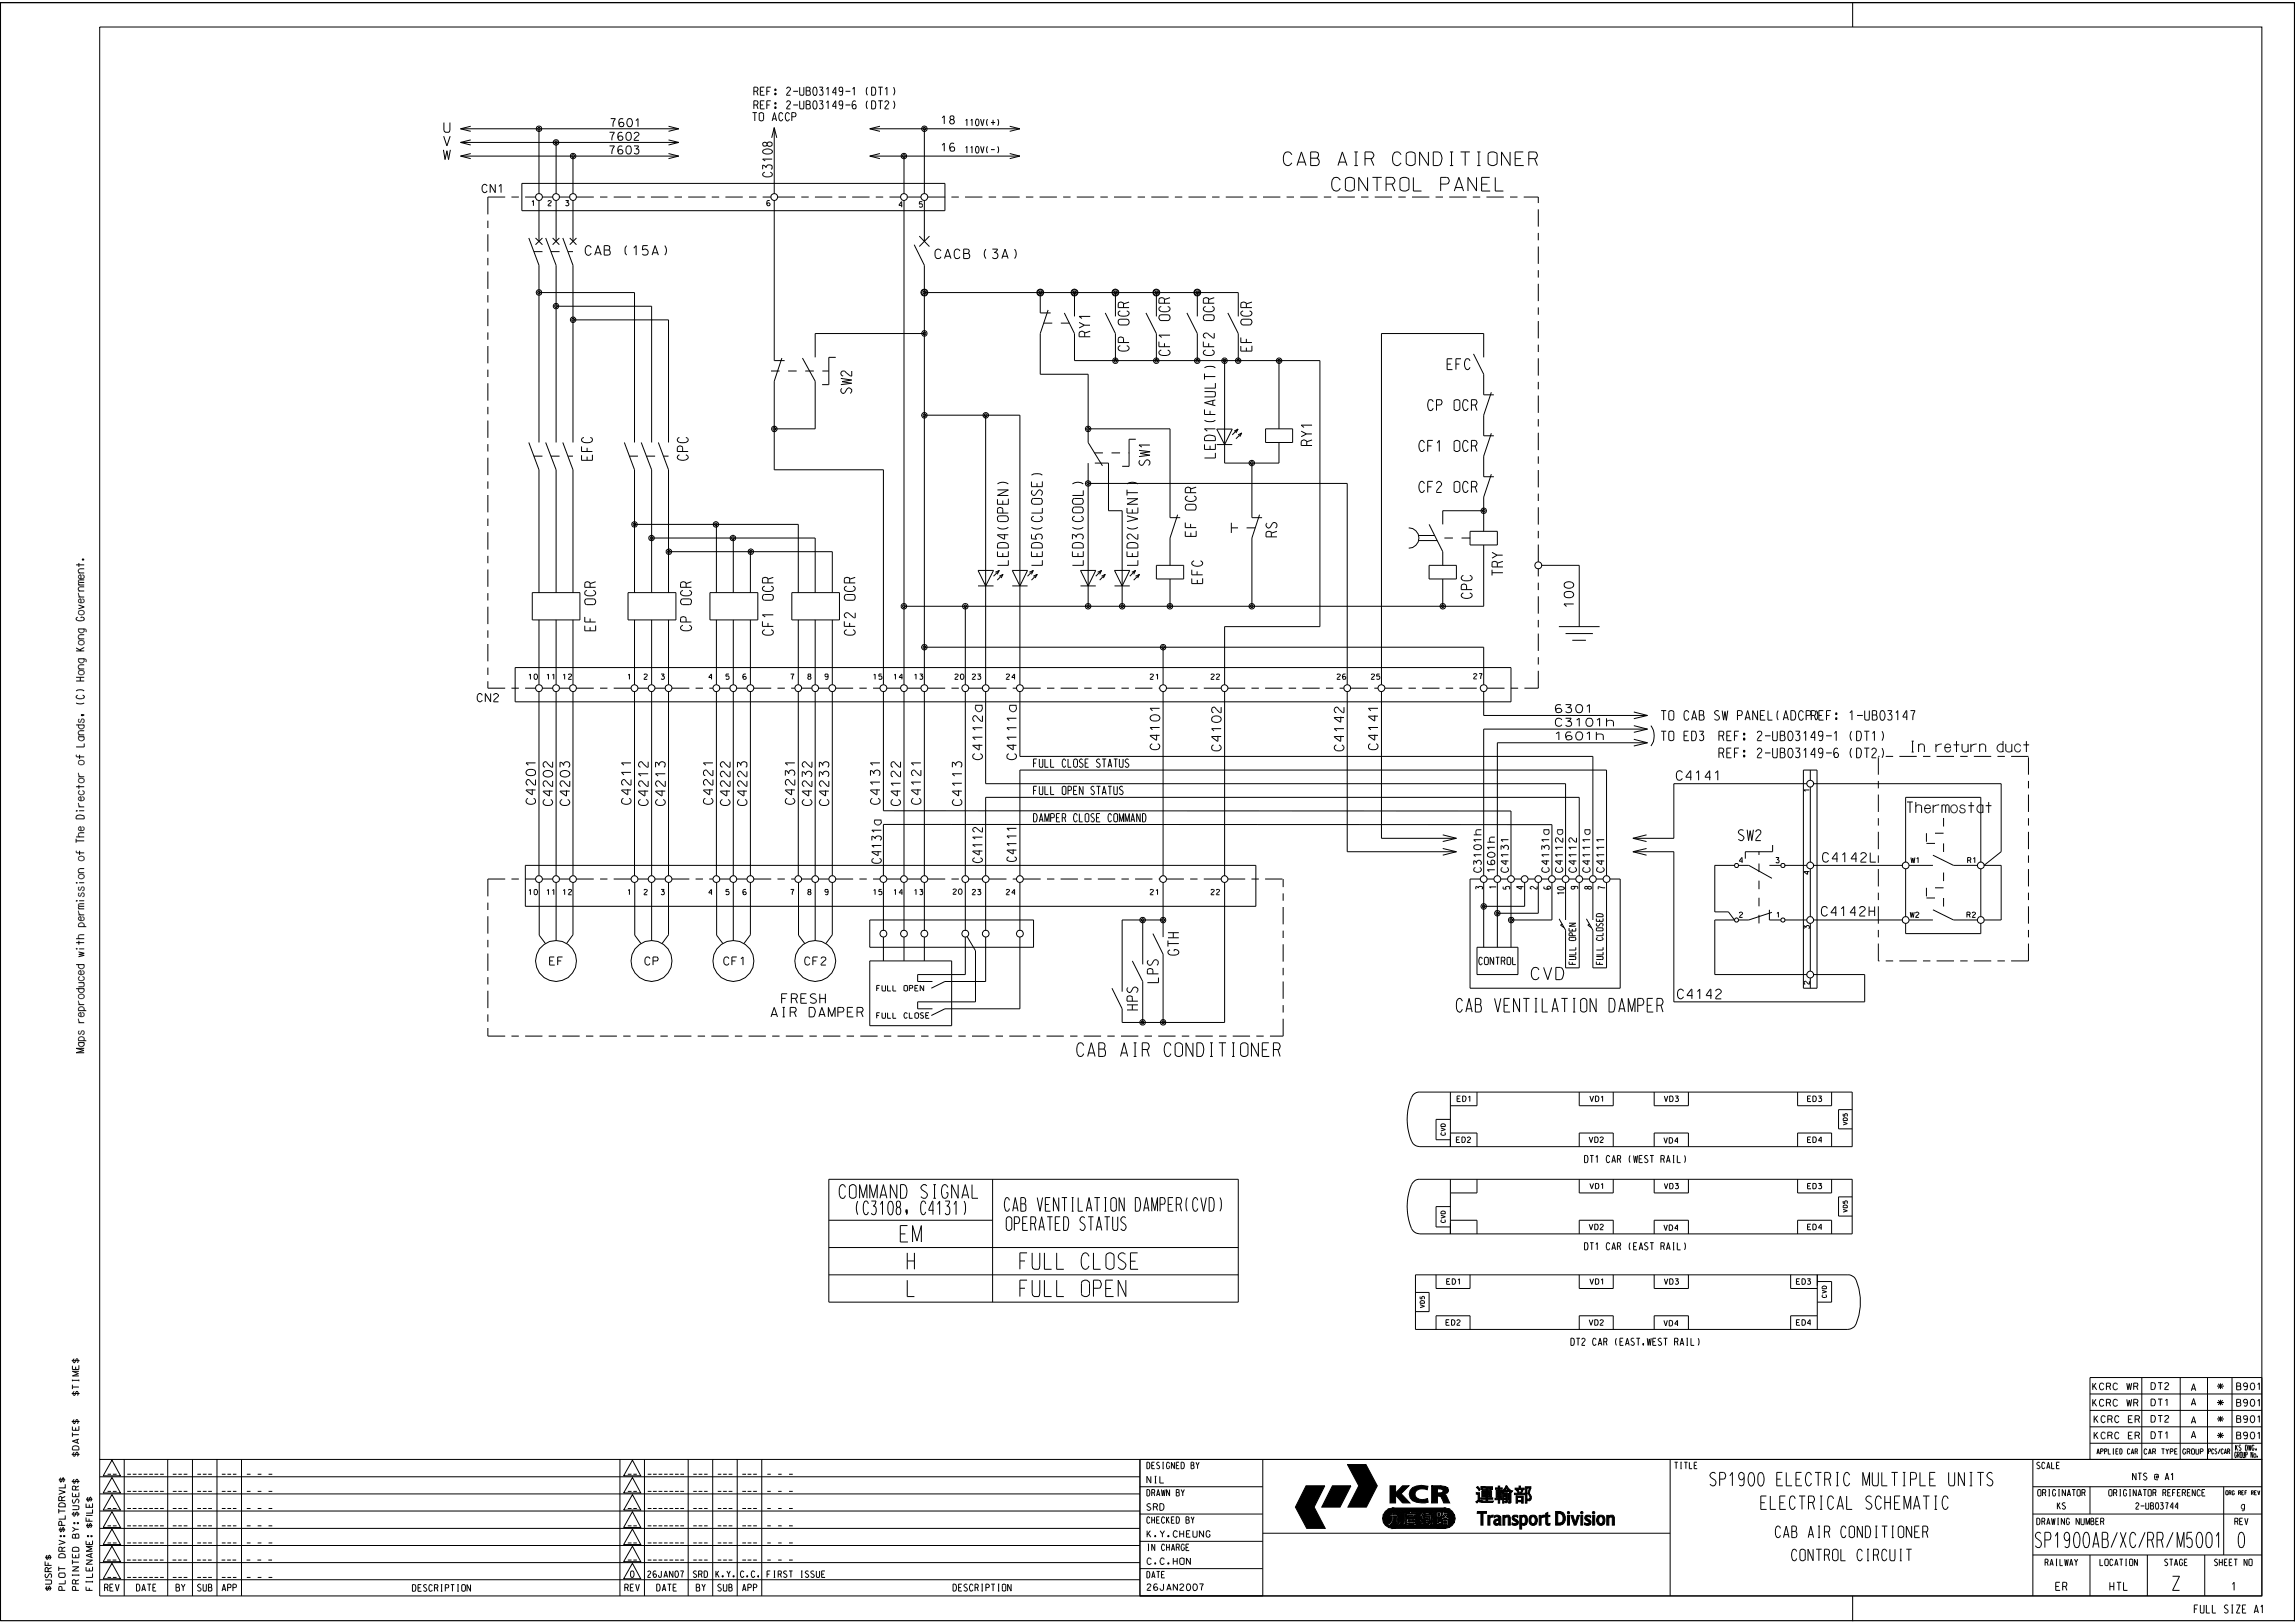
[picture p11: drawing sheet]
<svg xmlns="http://www.w3.org/2000/svg" width="420mm" height="297mm" viewBox="0 0 420 297" stroke-linecap="round" stroke-linejoin="round" font-family="sans-serif">
<defs><g id="words">
<g font-size="3">
<text x="164.7" y="227.3">EM</text>
<text x="166" y="232.3">H</text>
<text x="186.6" y="232.3">FULL CLOSE</text>
<text x="166" y="237.3">L</text>
<text x="186.6" y="237.3">FULL OPEN</text>
</g>
<g font-size="2.8">
<text x="372.5" y="283.2">SP1900AB</text>
<text x="388" y="283.2">XC</text>
<text x="393" y="283.2">RR</text>
<text x="398.4" y="283.2">M5001</text>
<text x="409.6" y="283.2">0</text>
</g>
<text font-size="2.6" x="397.6" y="291.1">Z</text>
<g font-size="2.5">
<text x="234.8" y="30.3">CAB AIR CONDITIONER</text>
<text x="243.7" y="35">CONTROL PANEL</text>
<text x="266.5" y="185.2">CAB VENTILATION DAMPER</text>
<text x="197.1" y="193.3">CAB AIR CONDITIONER</text>
<text x="153.6" y="219.3">COMMAND SIGNAL</text>
<text x="183.8" y="221.7">CAB VENTILATION DAMPER(CVD)</text>
<text x="156.5" y="222.3">(C3108, C4131)</text>
<text x="184.1" y="225.2">OPERATED STATUS</text>
<text x="270" y="274.8">„B¿Ø‡¡</text>
<text x="270.3" y="279.1">Transport Division</text>
</g>
<g font-size="2.4">
<text x="312.9" y="271.9">SP1900 ELECTRIC MULTIPLE UNITS</text>
<text x="322.2" y="276.2">ELECTRICAL SCHEMATIC</text>
</g>
<text font-size="2.2" x="280.2" y="179.3">CVD</text>
<g font-size="2.1">
<text x="324.9" y="281.4">CAB AIR CONDITIONER</text>
<text x="327.9" y="285.6">CONTROL CIRCUIT</text>
</g>
<g font-size="2">
<text x="264.8" y="67.6">EFC</text>
<text x="261.3" y="75.1">CP OCR</text>
<text x="259.7" y="82.6">CF1 OCR</text>
<text x="259.7" y="90.1">CF2 OCR</text>
<text x="349.5" y="137.6">In return duct</text>
<text x="349" y="148.8">Thermostat</text>
<text x="318.1" y="153.8">SW2</text>
</g>
<g font-size="1.7">
<text x="81.2" y="29.2">W</text>
<text x="81.2" y="26.7">V</text>
<text x="81.2" y="24.2">U</text>
<text x="107.1" y="46.7">CAB (15A)</text>
<text x="171.1" y="47.3">CACB (3A)</text>
<text x="304" y="131.8">TO CAB SW PANEL(ADCP)</text>
<text x="331.5" y="131.8">REF: 1-UB03147</text>
<text x="304" y="135.5">TO ED3</text>
<text x="314.6" y="135.5">REF: 2-UB03149-1 (DT1)</text>
<text x="306.8" y="142.8">C4141</text>
<text x="314.6" y="138.7">REF: 2-UB03149-6 (DT2)</text>
<text x="333.5" y="157.8">C4142L</text>
<text x="333.3" y="167.6">C4142H</text>
<text x="143.1" y="183.6">FRESH</text>
<text x="307" y="182.8">C4142</text>
<text x="141.1" y="186.1">AIR DAMPER</text>
</g>
<g font-size="1.5">
<text x="138" y="17.4">REF: 2-UB03149-1 (DT1)</text>
<text x="111.7" y="23.2">7601</text>
<text x="137.7" y="22.1">TO ACCP</text>
<text x="138" y="19.9">REF: 2-UB03149-6 (DT2)</text>
<text x="172.3" y="22.7">18</text>
<text x="111.6" y="25.7">7602</text>
<text x="111.6" y="28.2">7603</text>
<text x="172.3" y="27.7">16</text>
<text x="88.2" y="35.2">CN1</text>
<text x="87.3" y="128.4">CN2</text>
<text x="284.6" y="130.4">6301</text>
<text x="284.6" y="135.4">1601h</text>
<text x="284.6" y="132.9">C3101h</text>
<text x="189.1" y="140.4">FULL CLOSE STATUS</text>
<text x="189.1" y="145.4">FULL OPEN STATUS</text>
<text x="189.1" y="150.4">DAMPER CLOSE COMMAND</text>
<text x="100.6" y="176.6">EF</text>
<text x="118" y="176.6">CP</text>
<text x="132.5" y="176.6">CF1</text>
<text x="147.3" y="176.6">CF2</text>
<text x="376.2" y="291.1">ER</text>
<text x="386.1" y="291.1">HTL</text>
<text x="408.4" y="291.1">1</text>
<text x="401.6" y="295.2">FULL SIZE A1</text>
</g>
<g font-size="1.3">
<text x="270.6" y="176.5">CONTROL</text>
<text x="290" y="212.8">DT1 CAR (WEST RAIL)</text>
<text x="290" y="228.7">DT1 CAR (EAST RAIL)</text>
<text x="287.5" y="246.2">DT2 CAR (EAST.WEST RAIL)</text>
</g>
<g font-size="1.2">
<text x="176.7" y="23">110V(+)</text>
<text x="176.7" y="28">110V(-)</text>
<text x="383" y="254.3">KCRC WR</text>
<text x="383" y="257.3">KCRC WR</text>
<text x="393.7" y="257.3">DT1</text>
<text x="393.7" y="254.3">DT2</text>
<text x="401" y="257.2">A</text>
<text x="401" y="254.5">A</text>
<text x="405.8" y="257.3">*</text>
<text x="405.8" y="254.3">*</text>
<text x="409.3" y="257.3">B901</text>
<text x="409.3" y="254.3">B901</text>
<text x="383.3" y="263.3">KCRC ER</text>
<text x="383.3" y="260.3">KCRC ER</text>
<text x="393.7" y="260.3">DT2</text>
<text x="393.7" y="263.3">DT1</text>
<text x="401" y="263.2">A</text>
<text x="401" y="260.5">A</text>
<text x="405.8" y="263.3">*</text>
<text x="405.8" y="260.3">*</text>
<text x="409.3" y="263.3">B901</text>
<text x="409.3" y="260.3">B901</text>
<text x="19.7" y="269.8">__</text>
<text x="23.3" y="269.8">_______</text>
<text x="31.6" y="269.8">___</text>
<text x="36.1" y="269.8">___</text>
<text x="40.6" y="269.8">___</text>
<text x="45.2" y="269.8">_ _ _</text>
<text x="114.9" y="269.8">__</text>
<text x="118.5" y="269.8">_______</text>
<text x="126.8" y="269.8">___</text>
<text x="131.3" y="269.8">___</text>
<text x="135.8" y="269.8">___</text>
<text x="140.4" y="269.8">_ _ _</text>
<text x="19.7" y="272.9">__</text>
<text x="23.3" y="272.9">_______</text>
<text x="31.6" y="272.9">___</text>
<text x="36.1" y="272.9">___</text>
<text x="40.6" y="272.9">___</text>
<text x="45.2" y="272.9">_ _ _</text>
<text x="114.9" y="272.9">__</text>
<text x="118.5" y="272.9">_______</text>
<text x="126.8" y="272.9">___</text>
<text x="131.3" y="272.9">___</text>
<text x="135.8" y="272.9">___</text>
<text x="140.4" y="272.9">_ _ _</text>
<text x="209.9" y="271.4">NIL</text>
<text x="390.3" y="270.8">NTS @ A1</text>
<text x="19.7" y="279.2">__</text>
<text x="19.7" y="276.1">__</text>
<text x="23.3" y="279.2">_______</text>
<text x="23.3" y="276.1">_______</text>
<text x="31.6" y="279.2">___</text>
<text x="31.6" y="276.1">___</text>
<text x="36.1" y="279.2">___</text>
<text x="36.1" y="276.1">___</text>
<text x="40.6" y="279.2">___</text>
<text x="40.6" y="276.1">___</text>
<text x="45.2" y="279.2">_ _ _</text>
<text x="45.2" y="276.1">_ _ _</text>
<text x="114.9" y="279.2">__</text>
<text x="114.9" y="276.1">__</text>
<text x="118.5" y="279.2">_______</text>
<text x="118.5" y="276.1">_______</text>
<text x="126.8" y="279.2">___</text>
<text x="126.8" y="276.1">___</text>
<text x="131.3" y="279.2">___</text>
<text x="131.3" y="276.1">___</text>
<text x="135.8" y="279.2">___</text>
<text x="135.8" y="276.1">___</text>
<text x="140.4" y="279.2">_ _ _</text>
<text x="140.4" y="276.1">_ _ _</text>
<text x="209.9" y="276.4">SRD</text>
<text x="209.9" y="281.3">K.Y.CHEUNG</text>
<text x="376.5" y="276.2">KS</text>
<text x="390.9" y="276.2">2-UB03744</text>
<text x="410.2" y="276.2">g</text>
<text x="19.6" y="285.5">__</text>
<text x="19.7" y="282.4">__</text>
<text x="23.2" y="285.5">_______</text>
<text x="23.3" y="282.4">_______</text>
<text x="31.6" y="285.5">___</text>
<text x="31.6" y="282.4">___</text>
<text x="36.1" y="285.5">___</text>
<text x="36.1" y="282.4">___</text>
<text x="40.6" y="285.5">___</text>
<text x="40.6" y="282.4">___</text>
<text x="45.1" y="285.5">_ _ _</text>
<text x="45.2" y="282.4">_ _ _</text>
<text x="114.9" y="285.5">__</text>
<text x="114.9" y="282.4">__</text>
<text x="118.5" y="285.5">_______</text>
<text x="118.5" y="282.4">_______</text>
<text x="126.8" y="285.5">___</text>
<text x="126.8" y="282.4">___</text>
<text x="131.3" y="285.5">___</text>
<text x="131.3" y="282.4">___</text>
<text x="135.8" y="285.5">___</text>
<text x="135.8" y="282.4">___</text>
<text x="140.4" y="285.5">_ _ _</text>
<text x="140.4" y="282.4">_ _ _</text>
<text x="209.9" y="286.3">C.C.HON</text>
<text x="19.1" y="291.2">REV</text>
<text x="19.7" y="288.7">__</text>
<text x="23.3" y="288.7">_______</text>
<text x="25" y="291.2">DATE</text>
<text x="31.6" y="288.7">___</text>
<text x="32.2" y="291.2">BY</text>
<text x="36.1" y="288.7">___</text>
<text x="36.2" y="291.2">SUB</text>
<text x="40.6" y="288.7">___</text>
<text x="40.6" y="291.2">APP</text>
<text x="45.2" y="288.7">_ _ _</text>
<text x="75.5" y="291.2">DESCRIPTION</text>
<text x="114.3" y="291.2">REV</text>
<text x="115.4" y="288.7">0</text>
<text x="118.5" y="288.7">26JAN07</text>
<text x="120.2" y="291.2">DATE</text>
<text x="126.9" y="288.7">SRD</text>
<text x="127.4" y="291.2">BY</text>
<text x="131" y="288.7">K.Y.</text>
<text x="131.4" y="291.2">SUB</text>
<text x="135.5" y="288.7">C.C.</text>
<text x="135.9" y="291.2">APP</text>
<text x="140.4" y="288.7">FIRST ISSUE</text>
<text x="174.4" y="291.2">DESCRIPTION</text>
<text x="209.9" y="291.1">26JAN2007</text>
</g>
<g font-size="1">
<text x="97.3" y="37.7">1</text>
<text x="100.3" y="37.7">2</text>
<text x="103.5" y="37.7">3</text>
<text x="140.3" y="37.7">6</text>
<text x="164.5" y="37.9">4</text>
<text x="168.3" y="37.9">5</text>
<text x="96.7" y="124.3">10</text>
<text x="100" y="124.3">11</text>
<text x="103" y="124.3">12</text>
<text x="114.9" y="124.3">1</text>
<text x="117.9" y="124.3">2</text>
<text x="121" y="124.3">3</text>
<text x="129.7" y="124.3">4</text>
<text x="132.8" y="124.3">5</text>
<text x="135.9" y="124.3">6</text>
<text x="144.7" y="124.3">7</text>
<text x="147.8" y="124.3">8</text>
<text x="151" y="124.3">9</text>
<text x="159.8" y="124.3">15</text>
<text x="163.6" y="124.3">14</text>
<text x="167.3" y="124.3">13</text>
<text x="174.8" y="124.3">20</text>
<text x="177.9" y="124.3">23</text>
<text x="184.2" y="124.3">24</text>
<text x="210.5" y="124.3">21</text>
<text x="221.6" y="124.3">22</text>
<text x="244.7" y="124.3">26</text>
<text x="250.9" y="124.3">25</text>
<text x="269.7" y="124.2">27</text>
<text x="318.3" y="157.9">4</text>
<text x="325" y="157.9">3</text>
<text x="349.7" y="157.9">W1</text>
<text x="360.1" y="157.9">R1</text>
<text x="96.7" y="163.7">10</text>
<text x="100" y="163.7">11</text>
<text x="103" y="163.7">12</text>
<text x="114.9" y="163.7">1</text>
<text x="117.9" y="163.7">2</text>
<text x="121" y="163.7">3</text>
<text x="129.7" y="163.7">4</text>
<text x="132.8" y="163.7">5</text>
<text x="135.9" y="163.7">6</text>
<text x="144.7" y="163.7">7</text>
<text x="147.8" y="163.7">8</text>
<text x="151" y="163.7">9</text>
<text x="159.8" y="163.7">15</text>
<text x="163.6" y="163.7">14</text>
<text x="167.3" y="163.7">13</text>
<text x="174.4" y="163.7">20</text>
<text x="177.9" y="163.7">23</text>
<text x="184.2" y="163.7">24</text>
<text x="210.5" y="163.7">21</text>
<text x="221.6" y="163.7">22</text>
<text x="318.3" y="167.9">2</text>
<text x="325.1" y="167.9">1</text>
<text x="349.6" y="167.9">W2</text>
<text x="359.9" y="167.9">R2</text>
<text x="160.4" y="181.3">FULL OPEN</text>
<text x="160.4" y="186.3">FULL CLOSE</text>
<text x="266.7" y="201.6">ED1</text>
<text x="291" y="201.6">VD1</text>
<text x="304.6" y="201.6">VD3</text>
<text x="330.8" y="201.6">ED3</text>
<text x="266.5" y="209.1">ED2</text>
<text x="290.8" y="209.1">VD2</text>
<text x="304.5" y="209.2">VD4</text>
<text x="330.8" y="209.1">ED4</text>
<text x="291" y="217.5">VD1</text>
<text x="304.6" y="217.5">VD3</text>
<text x="330.8" y="217.5">ED3</text>
<text x="290.8" y="225">VD2</text>
<text x="304.5" y="225.2">VD4</text>
<text x="330.8" y="225">ED4</text>
<text x="264.7" y="235">ED1</text>
<text x="291" y="235">VD1</text>
<text x="304.6" y="235">VD3</text>
<text x="328.8" y="235">ED3</text>
<text x="264.6" y="242.5">ED2</text>
<text x="290.8" y="242.5">VD2</text>
<text x="304.5" y="242.6">VD4</text>
<text x="328.8" y="242.5">ED4</text>
<text x="383.7" y="266.1">APPLIED CAR</text>
<text x="392.4" y="266.1">CAR TYPE</text>
<text x="399.5" y="266.1">GROUP</text>
<text x="409" y="266.7">GROUP No.</text>
<text x="409.1" y="265.4">KS DWG.</text>
</g>
<text font-size=".9" x="404.2" y="266">PCS/CAR</text>
</g></defs>
<path d="M.1 .5h419.8v296.1h-419.8z" fill="none" stroke="#000" stroke-width=".21"/>
<g fill="none" stroke="#000" stroke-width=".18">
<path d="M18.2 4.9h395.7v262.2h-395.7zM339 .5v4.4M84.3 23.6h39.9M84.3 26.1h39.9M84.3 28.6h39.9M84.3 23.6l1.8 .4M84.3 26.1l1.8 .4M84.3 28.6l1.8 .4M86.1 23.1l-1.8 .5M86.1 25.6l-1.8 .5M86.1 28.1l-1.8 .5M95.5 33.6h77.4v5h-77.4z"/>
<path d="M98.6 23.6v11.8M98.6 36.7v7.4M101.8 26.1v9.3M101.8 36.7v7.4M104.9 28.6v6.8M104.9 36.7v7.4M122.3 23.1l1.9 .5M122.3 25.6l1.9 .5M122.3 28.1l1.9 .5M124.2 23.6l-1.9 .4M124.2 26.1l-1.9 .4M124.2 28.6l-1.9 .4"/>
<path d="M139.6 31v-.8l.3 .1 .3 .4a.55 .55 0 0 1 .7-.5 .55 .55 0 0 1 .4 .7l-.2 .1M139.7 27.5a1.2 1.2 0 0 1 1.7 .2v.1a1.2 1.2 0 0 1-1.8 0zM140 31.5l-.3 .2-.1 .3a1.16 1.16 0 0 0 1.7 0v-.3l-.3-.2M140.4 26.3a.45 .45 0 0 1 .7-.3 .45 .45 0 0 1 0 .7h-.5l-.2-.3M141.3 29.1h-1.7l.4 .4M141.7 23.4v12M141.7 36.7v29.3h1.9M141.7 23.4l.5 1.8M141.7 23.4l-.5 1.8M159.2 23.6h27.4M159.2 28.6h27.4M159.2 23.6l1.8 .4"/>
<path d="M159.2 28.6l1.8 .4M161 23.1l-1.8 .5M161 28.1l-1.8 .5M165.4 28.6v6.8M165.4 36.7v88.6M169.2 23.6v11.8M169.2 36.7v7.4M184.8 23.1l1.8 .5M184.8 28.1l1.8 .5M186.6 23.6l-1.8 .4M186.6 28.6l-1.8 .4M96.8 43.6l1.8 4.9v32.5"/>
<path d="M98 43.6l1.3 1.2M98.6 53.5h17.5v27.5M99.3 43.6l-1.3 1.2M99.9 43.6l1.9 4.9v32.5M101.1 43.6l1.3 1.2M101.8 56h17.5v25M102.4 43.6l-1.3 1.2M103 43.6l1.9 4.9v32.5M104.3 43.6l1.2 1.2M104.9 58.5h17.4v22.5M105.5 43.6l-1.2 1.2M167.3 44.8l1.9 3.7v76.8"/>
<path d="M168.2 43.2l1.9 1.9M169.2 53.5h57.4v4.4M170.1 43.2l-1.9 1.9M190.4 53.5v3.8h1.9M191.8 56.7l-1.4 4.3v7.5h8.7v12.5l2.7 4.2M194.8 57.3l1.8 3.7v5h45v48.7h-17.5v10.6M196.6 53.5v4.4M197.5 59l1 .5M198.5 59.5l-1 .5M198.5 59.5h1M199.5 57.9h-2l.5 .4M202.3 57.3l1.8 3.7v5"/>
<path d="M204.1 53.5v4.4M204.8 58.5l1.4-.1a.55 .55 0 0 1 .4 .5 .55 .55 0 0 1-.4 .6l-1.3-.1-.3-.4zM205 56.9l-.3 .2-.1 .3a.88 .88 0 0 0 1.2 .5l.4-.1 .3-.2v-.5l-.3-.2M205.6 55.6l-.1-.2-.3-.1-.5 .1-.1 .9h2M205.6 55.6v.7M206.6 55.3l-1 .3M209.7 57.3l1.9 3.7v5M211.6 53.5v4.4M212.3 57.7l1.4-.1a.55 .55 0 0 1 .4 .5 .55 .55 0 0 1-.4 .6l-1.4-.1-.2-.4zM212.5 56.1l-.3 .2-.1 .3a.95 .95 0 0 0 1.2 .5l.4-.1 .3-.2v-.5l-.3-.2M213.1 54.8l-.1-.2-.3-.1-.5 .1-.1 .9h2M213.1 54.8v.7"/>
<path d="M214.1 54.5l-1 .3M217.2 57.3l1.9 3.7v5M219.1 53.5v4.4M220.4 57.7l1.4-.1a.55 .55 0 0 1 .4 .5 .55 .55 0 0 1-.4 .6h-1.2l-.3-.2-.1-.5zM220.6 56.1l-.3 .2-.1 .3a.96 .96 0 0 0 1.2 .5l.4-.1 .3-.2 .1-.5-.4-.2M221.2 54.8l-.1-.2-.3-.1-.5 .1-.1 .9h2M221.2 54.8v.7M222.2 54.5l-1 .3M224.7 57.3l1.9 3.7v5M227.2 58.5l1.5-.1a.55 .55 0 0 1 .4 .5 .55 .55 0 0 1-.4 .6l-1.4-.1-.2-.4zM227.5 56.9l-.3 .2-.1 .3a.95 .95 0 0 0 1.2 .5l.4-.1 .3-.2v-.5l-.3-.2M228.1 55.6l-.1-.2-.3-.1-.5 .1-.1 .9h2"/>
<path d="M228.1 55.6v.7M229.1 55.3l-1 .3M143.1 65.5l-1.4 4.3v16.2h20v39.3M146.9 65.5l2.3 4.3v8.7h-7.5M153 65.4h-1.3v5h-1.2M153.9 69.2l2 .3-1.8 .3 1.8 .3-2 .3M154.1 71.1a.53 .53 0 0 0-.2 .5 .53 .53 0 0 0 .4 .4l.3-.1 .4-.7 .3-.2a.54 .54 0 0 1 .6 .3 .54 .54 0 0 1-.3 .7M155.9 67.9v.9a1.72 1.72 0 0 1-1.3-.9 .48 .48 0 0 0-.7 .3 .48 .48 0 0 0 .4 .6M169.2 61h-20v4.4M169.2 76h17.4v49.3M180.4 76v49.3M198.5 60.9l-.4-.3-.5 .2-.1 .8h2"/>
<path d="M198.5 60.9v.7M199.1 78.5h15v16.2h1.9M199.5 60.6l-1 .3M205 63.2l-.3 .2-.1 .4a.88 .88 0 0 0 1.2 .5l.4-.1 .3-.2v-.6l-.3-.2M205.6 62.7l-.1-.9-.3-.1-.5 .1-.1 .9h2M212.1 62.5v.9h2M212.5 64l-.3 .3-.1 .3a.95 .95 0 0 0 1.2 .5l.4-.1 .3-.2v-.5l-.3-.3M213.1 62.8v.6M214.1 61.3h-2l.5 .5M220.2 62.5v.9h2M220.4 76.9a2.04 2.04 0 0 0 2 0M220.4 71.7h1.6l.4 .1-.1 .8h-1.9"/>
<path d="M220.4 67.3a2.04 2.04 0 0 1 2 0M220.4 68.4v1.1M220.4 74.9v1h2M220.4 68.9h2M220.6 79.8a1.51 1.51 0 0 1 1.8 .2v.6h-2v-.6zM220.6 64l-.3 .3-.1 .3a.96 .96 0 0 0 1.2 .5l.4-.1 .3-.2 .1-.5-.4-.3M221.2 62.8v.6M221.4 75.2v.7M222 73.3v.8M222.2 60.9v1a1.8 1.8 0 0 1-1.2-.9 .49 .49 0 0 0-.8 .2 .49 .49 0 0 0 .4 .7M222.4 78.5h-2l.5 .4M222.4 70.1v.9h-2"/>
<path d="M222.4 73.2l-2 .5 2 .5M222.7 78.5h2.8l-1.4 2.9zM224.1 66v18.7h10v-3.7M226.6 78.5l-1.1 1.1M226.6 78.5l-.4 .7M226.6 78.5l-.8 .4M227.1 61.8v.9h2M227.2 79.2l-.3 .7M227.2 79.2l-1 1.1M227.2 79.2l-.6 .4M228.1 62v.7M228.1 63.6v.7"/>
<path d="M229.1 63.3v1h-2v-1M231.6 78.5h5v2.5h-5zM234.1 66v12.5M238.1 78.9l1 .5M239.1 79.4l-1 .5M239.1 79.4h1M240.1 77.8h-2l.5 .4M269.7 64.8l1.8 3.7v3.8h1.9M271.5 65.4v-4.4h-18.7v64.3M272.9 71.8l-1.4 4.2v3.7h1.9M272.9 79.3l-1.4 4.2v3.7h1.9M96.8 81l1.8 5v22.4"/>
<path d="M99.9 81l1.9 5v22.4M103 81l1.9 5v22.4M106.4 81.7v.9h2M106.8 80l-.3 .2-.1 .3a.95 .95 0 0 0 1.2 .5h.4l.3-.2 .1-.6-.4-.2M107.4 81.9v.7M107.4 83.6v.6M108.4 83.2v1h-2v-.9M114.3 81l1.8 5v22.4M116 96h30.1v12.4M117.3 81l2 5v22.4M119.2 98.5h30v9.9M120.5 81l1.8 5v22.4"/>
<path d="M124.3 83.2l-.3 .2v.4a1.28 1.28 0 0 0 1.9 0v-.4l-.4-.2M124.3 80l-.3 .2v.3a.88 .88 0 0 0 1.1 .5h.4l.4-.2v-.6l-.4-.2M124.9 82.6v-.8l-.4-.2-.5 .2v.8h1.9M131.1 96v12.4M134.2 98.5v9.9M182.5 96.5a1.77 1.77 0 0 0 2 0M182.5 88.6a1.77 1.77 0 0 1 2 0M182.5 89.7h2l-2 1h2M182.7 99.4a1.78 1.78 0 0 1 1.8 .2v.7h-2v-.7zM182.7 94.5l.2-.1h1.2a.55 .55 0 0 1 .4 .5 .55 .55 0 0 1-.4 .6l-1.3-.1-.3-.4zM183.5 93.9l-.1-.9-.3-.1-.5 .1-.1 .9h2M183.5 91.6v.7"/>
<path d="M183.9 97.7v1l-1.4-.8h2M184.5 91.3v1h-2v-1M188.8 97.8v.8l.9 .1-.2-.4a.61 .61 0 0 1 .7-.6 .61 .61 0 0 1 .5 .8l-.2 .2M188.8 96.5a1.79 1.79 0 0 0 2 0M188.8 86.9a2.04 2.04 0 0 1 2 0M188.9 99.4a1.71 1.71 0 0 1 1.9 .2v.7h-2v-.7zM188.9 89.7a.53 .53 0 0 0-.1 .6 .53 .53 0 0 0 .5 .4l.9-1a.54 .54 0 0 1 .6 .3 .54 .54 0 0 1-.3 .7M189 91.2h1.4a.55 .55 0 0 1 .4 .5 .55 .55 0 0 1-.4 .6h-1.3a.6 .6 0 0 1-.1-1.1zM189.2 94.5l-.4 .1v.4a.95 .95 0 0 0 1.1 .5l.5-.1 .3-.2v-.6l-.3-.1M189.8 88.4v.7M190.8 93v.9h-2M190.8 88.1v1h-2v-1"/>
<path d="M196.3 98.7v-.9l.3 .1 .4 .4a.61 .61 0 0 1 .7-.6 .61 .61 0 0 1 .5 .8l-.2 .2M196.3 96.5a1.79 1.79 0 0 0 1.9 0M196.3 88.6a1.79 1.79 0 0 1 1.9 0M196.4 99.4a1.71 1.71 0 0 1 1.8 .2v.7h-1.9v-.7zM196.4 92.9l.2-.1h1.3a.55 .55 0 0 1 .4 .5 .55 .55 0 0 1-.4 .5h-1.4l-.2-.4zM196.4 91.3l1.5-.1a.55 .55 0 0 1 .4 .5 .55 .55 0 0 1-.4 .6h-1.3l-.2-.2-.1-.5zM196.7 94.5l-.4 .1v.4a.93 .93 0 0 0 1.1 .5l.5-.1 .3-.2v-.6l-.3-.1M198.2 89.7v1h-1.9M199.1 88.5h47.4v36.8M199.1 84.7v26.2M200.4 84.7h2.5v8.8h2.5v17.4M206.2 96.5a1.79 1.79 0 0 0 2 0"/>
<path d="M206.2 88.6a1.79 1.79 0 0 1 2 0M206.2 89.6v1.1M206.2 91.3h2l-2 1h2M206.2 94.4l2 .5-2 .6M206.2 90.2h2M206.4 99.4a1.71 1.71 0 0 1 1.8 .2v.7h-2v-.7zM207.2 93.2v.7M207.9 80.4h-1.3v4.9h-1.2M208.2 97.7v1a1.72 1.72 0 0 1-1.2-.9 .48 .48 0 0 0-.7 .2 .48 .48 0 0 0 .4 .7M208.2 92.9v1h-2v-.9M208.4 82.4l2.1 .3-1.8 .3 1.7 .3-2 .3M208.6 84.2l-.2 .5 .5 .5 .3-.2 .4-.7a.49 .49 0 0 1 .8 .2v.5l-.2 .2"/>
<path d="M210.4 81.4h-2l.6 .4M215.5 94.2l-1.4 4.3v5M216.9 95.6v1h2M217.1 92.4l.2-.1h1.2a.55 .55 0 0 1 .4 .5 .55 .55 0 0 1-.4 .5h-1.3l-.3-.4zM217.3 90.8l-.3 .2-.1 .3a1.28 1.28 0 0 0 2 0v-.3l-.4-.2M217.9 89.5l-.1-.2-.3-.2-.5 .2-.1 .9h2M217.9 89.5v.7M217.9 95.9v.7M217.9 97.5v.7M218.9 97.1v1.1h-2v-1M218.9 89.1l-1 .4M221.4 81.6v.6"/>
<path d="M222.4 82.9v.9h-2M222.4 81.2v1h-2v-.9M222.7 81.4h2.8M225.3 95.7v1.8M229.1 84.7v10h1.9M230.5 94.2l-1.4 4.3v12.4M231.9 95.7l-.2 .5 .4 .4 .4-.1 .4-.8a.49 .49 0 0 1 .8 .3l-.1 .4-.2 .2M232.7 97.6l-.1-.2-.3-.2-.5 .2-.1 .8h2M232.7 97.6v.6M233.7 97.2l-1 .4M239.1 80.8l-.4-.3-.5 .2-.1 .8h2M239.1 80.8v.7"/>
<path d="M240.1 80.5l-1 .3M257.8 96.6a1.86 1.86 0 0 1 1.9 1.9 1.86 1.86 0 0 1-1.9 1.8M259.6 98.9h3.4M259.6 98h3M261.5 96l2.5 5v2.5M269 97.2h5v2.5h-5zM271.5 99.7v11.2h-106.1M271.5 93.5h-7.5v2.5M272.9 86.8l-1.4 4.2v6.2M13.9 119.1h1.5M13.9 118.6l1 .5M13.9 103.4h1.5"/>
<path d="M14.2 112.9l-.3 .3a.97 .97 0 0 0 1.5 .1v-.2l-.3-.2h-.3v.2M14.4 108.5v.5l.3 .3M14.4 115.1h1.1l.3 .2-.1 .3M14.4 116.9h1M14.4 110.7l1 .4-1 .3M14.4 109.3h1M14.4 108.2h1M14.4 107.1h1M14.4 106.9h.1M14.4 106.9l.1 .2M14.4 104.8h1M14.4 111.9l.3-.2h.5l.2 .3v.3l-.3 .2h-.5l-.2-.2z"/>
<path d="M14.4 103v.7M14.4 117.3a.51 .51 0 0 1 .7-.1 .51 .51 0 0 1 .2 .6l-.2 .2-.6-.1-.1-.1zM14.4 106.2h.1M14.4 106.6h.1M14.5 115.1l-.1 .1a.51 .51 0 0 0 .5 .7 .51 .51 0 0 0 .4-.8M14.5 106.6l-.1 .1v.2M14.5 106.6h.9M15.1 102.4l.1-.1 .1 .1-.2 .1zM15.1 105.2a.36 .36 0 0 1 .3 .3 .36 .36 0 0 1-.2 .4 .48 .48 0 0 1-.6 0 .48 .48 0 0 1-.2-.6l.4-.1v.7M15.1 109.6l.3 .2v.3a.58 .58 0 0 1-.6 .2 .58 .58 0 0 1-.4-.4l.2-.3h.2v.7M15.1 102.4h.1zM15.4 106.1h-.9l-.1 .1v.3l.1 .1"/>
<path d="M15.4 118.5l-.8 .4M15.4 116.2h-1v.5l.2 .2M15.4 107.4h-.8a.39 .39 0 0 0-.3 .4 .39 .39 0 0 0 .3 .4M15.4 104.1h-.8a.39 .39 0 0 0-.3 .4 .39 .39 0 0 0 .3 .3M97.4 108.4h8.7v5h-8.7zM98.6 113.4v11.9M101.8 113.4v11.9M104.9 113.4v11.9M107 112.9v.9h2M107.1 109.7l1.5-.1a.55 .55 0 0 1 .4 .5 .55 .55 0 0 1-.4 .5h-1.4l-.2-.4zM107.4 108l-.3 .2-.1 .4a.88 .88 0 0 0 1.2 .4h.4l.3-.2v-.6l-.3-.2M108 106.8l-.1-.2-.3-.1-.5 .1-.1 .9h2"/>
<path d="M108 106.8v.7M108 113.2v.6M108 114.8v.6M109 114.5v.9h-2v-.9M109 106.5l-1 .3M114.9 108.4h8.8v5h-8.8zM116.1 113.4v11.9M119.3 113.4v11.9M122.3 113.4v11.9M122.4 101h29.9v7.4M124.7 109.7l1.5-.1a.57 .57 0 0 1 .4 .5 .57 .57 0 0 1-.4 .5h-1.4l-.3-.4zM125 114.4l-.4 .2-.1 .4a.95 .95 0 0 0 1.2 .4h.5l.3-.2v-.6l-.3-.2"/>
<path d="M125 108l-.4 .2-.1 .4a.95 .95 0 0 0 1.2 .4h.5l.3-.2v-.6l-.3-.2M125.6 113.8l-.1-.8-.4-.1-.5 .1-.1 .8h2M125.6 106.8l-.1-.2-.4-.1-.5 .1-.1 .9h2M125.6 106.8v.7M126.5 106.5l-.9 .3M129.9 108.4h8.8v5h-8.8zM131.1 113.4v11.9M134.2 113.4v11.9M137.3 101v7.4M137.3 113.4v11.9M139.5 113.7v.9h2M139.7 108.9l1.4-.1a.55 .55 0 0 1 .4 .5 .55 .55 0 0 1-.4 .5h-1.2l-.2-.1-.2-.5z"/>
<path d="M140 115.2l-.4 .2-.1 .4a.96 .96 0 0 0 1.2 .4h.4l.3-.2 .1-.6-.4-.2M140 107.3l-.4 .1-.1 .4a.95 .95 0 0 0 1.2 .4h.4l.3-.2 .1-.6-.4-.1M140.5 106v-.2l-.4-.1-.5 .1-.1 .9h2M140.5 106v.7M140.5 114v.6M141.5 112.5h-2l.5 .4M141.5 105.7l-1 .3M144.9 108.4h8.7v5h-8.7zM146.1 113.4v11.9M149.2 113.4v11.9M152.3 113.4v11.9M154.5 113.7v.9h2"/>
<path d="M154.7 108.9l1.4-.1a.55 .55 0 0 1 .4 .5 .55 .55 0 0 1-.4 .5h-1.2l-.3-.1-.1-.5zM154.9 115.2l-.3 .2-.1 .4a.96 .96 0 0 0 1.2 .4h.4l.3-.2 .1-.4-.4-.4M154.9 107.3l-.3 .1-.1 .4a.95 .95 0 0 0 1.2 .4h.4l.3-.2v-.6l-.3-.1M155.5 106l-.1-.2-.3-.1-.5 .1-.1 .9h2M155.5 106v.7M155.5 114v.6M156.5 112.1v1l-.3-.1-1-.8a.48 .48 0 0 0-.7 .2 .48 .48 0 0 0 .4 .7M156.5 105.7l-1 .3M169.2 118.4h102.3v6.9M176.7 110.9v14.4M179 104.4h2.8l-1.4 2.8zM179 107.2h2.8"/>
<path d="M182.9 104.4l-1.1 1M182.9 104.4l-.4 .7M182.9 104.4l-.7 .3M183.5 101.2v.6M183.6 105.1l-1.1 1.1M183.6 105.1l-.7 .3M183.6 105.1l-.4 .7M184.5 102.5v1h-2M184.5 100.9v.9h-2v-.9M185.3 104.4h2.7l-1.4 2.8zM185.3 107.2h2.7M189.1 104.4l-1.1 1"/>
<path d="M189.1 104.4l-.3 .7M189.1 104.4l-.7 .3M189.8 101.2v.6M189.8 105.1l-1 1.1M189.8 105.1l-.7 .3M189.8 105.1l-.4 .7M190.8 102.5v1h-2M190.8 100.9v.9h-2v-.9M197.3 101.2v.6M197.7 104.4h2.8l-1.4 2.8zM197.7 107.2h2.8M198.2 102.5v1h-1.9"/>
<path d="M198.2 100.9v.9h-1.9v-.9M201.6 104.4l-1.1 1M201.6 104.4l-.3 .7M201.6 104.4l-.7 .3M202.3 105.1l-1 1.1M202.3 105.1l-.7 .3M202.3 105.1l-.4 .7M204 104.4h2.8l-1.4 2.8zM204 107.2h2.8M207.2 101.2v.6M207.8 104.4l-1 1M207.8 104.4l-.3 .7"/>
<path d="M207.8 104.4l-.7 .3M208.2 100.9v.9h-2v-.9M208.2 102.5v1h-2M208.5 105.1l-1 1.1M208.5 105.1l-.7 .3M208.5 105.1l-.3 .7M211.6 103.5h5v2.4h-5zM212.9 118.4v6.9M214.1 105.9v5M218.1 104.3v.9h2M218.5 102.6l-.3 .2-.1 .4a1.28 1.28 0 0 0 2 0l-.1-.4-.3-.2M219.1 104.6v.6"/>
<path d="M219.1 106.1v.7M220.1 105.8v1h-2v-.9M261.5 103.5h5v2.4h-5zM264 105.9v5M267.8 108.5l-.3 .2-.1 .3a1.27 1.27 0 0 0 2 0l-.1-.3-.3-.2M267.8 105.3l-.3 .2-.1 .3a.88 .88 0 0 0 1.2 .5l.4-.1 .3-.2v-.5l-.3-.2M268.4 107.9v-.7a.55 .55 0 0 0-.9-.2l-.1 .9h2M273 104.3v1M273 104.8h2M273 101.1l1 .5M274 101.6l-1 .5M274 101.6h1"/>
<path d="M274 103.1l-.1-.2-.3-.2-.5 .2-.1 .8h2M274 103.1v.6M275 102.7l-1 .4M282.2 103.5h6.8v11.2M285.3 114.7h7.4M286.3 108.5a1.12 1.12 0 0 1 1.7 .2 .94 .94 0 0 1-.8 .7 .94 .94 0 0 1-.9-.5zM286.3 106.8a1.08 1.08 0 0 1 1.7 .2v.1a.98 .98 0 0 1-1.7 0zM286.5 115.9h5M287.7 117.2h2.5M288 110.5h-1.8l.5 .5M13.9 128.6l.7 .2 .8-.2M13.9 126.4l.7-.2 .5 .1 .3 .1"/>
<path d="M13.9 132.7h1.5M13.9 124.6h1.5M13.9 123.9h1.5M14 138.1l-.1 .2 .2 .2h1.3M14.2 127.2l-.3 .3a.94 .94 0 0 0 1.6 0l-.4-.3M14.4 134.8h1M14.4 134.5h1M14.4 122.4h1M14.4 120.6h1.2l.2 .2-.1 .3M14.4 139.3l.3-.2 .5 .1 .2 .2v.3l-.3 .2h-.5l-.2-.2zM14.4 122.8a.52 .52 0 0 1 .7-.1 .52 .52 0 0 1 .2 .6l-.2 .2-.5-.1-.2-.2zM14.5 120.6a.49 .49 0 0 0 .4 .7 .49 .49 0 0 0 .4-.7"/>
<path d="M14.5 132.7a.52 .52 0 0 0 .2 .7 .52 .52 0 0 0 .7-.3v-.4h-.1M14.5 134.8a.5 .5 0 0 0 .1 .7 .5 .5 0 0 0 .6 0l.2-.2-.1-.5M14.5 131.6l-.1 .1 .1 .5 .3-.1 .1-.5h.4l.1 .4-.1 .2h-.2M14.6 138.1v.8M14.7 123.9v.7M14.9 130.8l.5 .1-.4 .1zM15 130.9l.1-.1-.1 .1M15.4 136v.7h-1.5M15.4 133.7h-.8a.39 .39 0 0 0-.3 .4 .39 .39 0 0 0 .3 .4M15.4 121.7h-.8a.39 .39 0 0 0-.3 .3 .39 .39 0 0 0 .3 .4M94.3 122.2h182.2v6.2h-182.2zM98 139.6h-1.7l.4 .4"/>
<path d="M98.6 126.6v33.7M101.1 139.4v1a1.42 1.42 0 0 1-1.1-.9 .49 .49 0 0 0-.7 .3 .49 .49 0 0 0 .4 .6M101.8 126.6v33.7M104.9 126.6v33.7M115.5 139.6h-1.8l.5 .4M116.1 126.6v33.7M118.6 139.4v1a1.42 1.42 0 0 1-1.1-.9 .49 .49 0 0 0-.7 .3 .49 .49 0 0 0 .4 .6M119.3 126.6v33.7M122.3 126.6v33.7M130.5 139.6h-1.8l.5 .4M131.1 126.6v33.7M133.6 139.4v1a1.42 1.42 0 0 1-1.1-.9 .49 .49 0 0 0-.7 .3 .49 .49 0 0 0 .4 .6"/>
<path d="M134.2 126.6v33.7M137.3 126.6v33.7M145.5 139.6h-1.8l.4 .4M146.1 126.6v33.7M148.6 139.4v1a1.52 1.52 0 0 1-1.2-.9 .49 .49 0 0 0-.6 .3 .49 .49 0 0 0 .4 .6M149.2 126.6v33.7M152.3 126.6v33.7M161 139.6h-1.7l.4 .4M161.7 126.6v21.8h114.8v11.9M164.8 139.4v1a1.42 1.42 0 0 1-1.1-.9 .49 .49 0 0 0-.7 .3 .49 .49 0 0 0 .4 .6M165.4 126.6v33.7M168.5 139.6h-1.7l.4 .4"/>
<path d="M169.2 126.6v33.7M176.7 126.6v33.7M178.4 137.9l-.3 .2-.1 .4a1.02 1.02 0 0 0 1.8 0l-.1-.4-.3-.2M178.5 129.1h1.3M178.6 129.1a.69 .69 0 0 0 0 .9 .69 .69 0 0 0 1 0 .69 .69 0 0 0 0-.9M179.2 136.2v1l-1.2-.8h1.8M179.8 131v1a1.39 1.39 0 0 1-1.1-.9 .51 .51 0 0 0-.7 .3 .51 .51 0 0 0 .4 .6M179.8 134.9h-1.8l.5 .5M179.8 133.2h-1.8l.5 .4M180.4 126.6v16.8h106.1v16.9M184.6 137.9a.61 .61 0 0 0-.3 .8 1.08 1.08 0 0 0 1.7-.2v-.4l-.3-.2M184.7 129.1h1.3"/>
<path d="M184.9 129.1l-.2 .2v.4a.69 .69 0 0 0 1.1 .5 .69 .69 0 0 0 .1-1.1M185.4 136.2v1l-1.1-.8h1.7M186 134.9h-1.7l.4 .5M186 133.2h-1.7l.4 .4M186 131.4h-1.7l.4 .5M186.6 126.6v11.8h104.9v21.9M210.6 131.1a1.09 1.09 0 0 1 1.7 .2v.2a1.07 1.07 0 0 1-1.8 0zM210.9 136.1l-.3 .2-.1 .3a.93 .93 0 0 0 .9 .6 .93 .93 0 0 0 .9-.6l-.1-.3-.3-.2M211.7 134.4v1.1l-1.2-.8 1.7-.1M212.2 133.1h-1.7l.4 .5M212.2 129.6h-1.7l.4 .5M212.9 126.6v33.7"/>
<path d="M221.8 131.3a1.04 1.04 0 0 1 1.7 .2v.2a.98 .98 0 0 1-1.8 0zM222.1 136.3a.63 .63 0 0 0-.3 .8 1.08 1.08 0 0 0 1.7-.2l-.1-.3-.3-.3M222.9 134.7v1l-1.2-.8 1.8-.1M223.5 129.4v1h-.3l-.8-.9a.49 .49 0 0 0-.7 .3 .49 .49 0 0 0 .4 .6M223.5 133.3h-1.8l.5 .5M224.1 126.6v33.7M244.6 136.3l-.3 .2-.1 .4a1.02 1.02 0 0 0 1.8 0l-.1-.3-.3-.3M245.4 131.1v1.1l-1.2-.8 1.8-.1M245.4 134.7v1l-1.2-.8 1.8-.1M246 129.4v1h-.3l-.8-.9a.49 .49 0 0 0-.7 .3 .49 .49 0 0 0 .4 .6M246 133.3h-1.8l.4 .5M246.5 126.6v29.3h20"/>
<path d="M250.8 136.1a.63 .63 0 0 0-.3 .8 1.22 1.22 0 0 0 1.6 0v-.6l-.3-.2M251.6 134.4v1.1l-1.2-.8 1.8-.1M251.6 130.9v1l-1.2-.8h1.8M252.2 133.1h-1.8l.5 .5M252.2 129.6h-1.8l.5 .5M252.8 126.6v26.8h13.7M271.5 126.6v4.3h30M299 132.8l2.5 .6M299 135.3l2.5 .6M299 130.3l2.5 .6M301.5 133.4h-30v26.9M301.5 135.9h-27.5v24.4"/>
<path d="M301.5 133.4l-2.5 .6M301.5 135.9l-2.5 .6M301.5 130.9l-2.5 .6M302.1 132.8a3.2 3.2 0 0 1 0 3.7M13.9 149.4a1.07 1.07 0 0 1 1.5 0v.4h-1.5zM13.9 153.5v.7M13.9 153.9h1.5M13.9 153.2h1.5M13.9 144h1.5M14 148.3v.2l.1-.1M14 148.3l.1 .1M14 148.3h.1"/>
<path d="M14 155.7l-.1 .2 .2 .2h1.3M14.1 148.4h.1M14.4 141.4a.61 .61 0 0 0 .3 .7M14.4 146.9v.5l.3 .2M14.4 159.7h1M14.4 147.6h1M14.4 142.1h1M14.4 142.6a.53 .53 0 0 1 .7-.2 .53 .53 0 0 1 .2 .7l-.2 .1h-.5l-.2-.2zM14.4 156.9a.53 .53 0 0 1 .7-.2 .53 .53 0 0 1 .2 .7l-.2 .1h-.5l-.2-.2zM14.4 143.6v.7M14.5 148.4h.9M14.6 155.7v.8"/>
<path d="M14.6 144.7l-.2 .2a.57 .57 0 0 0 .4 .6 .57 .57 0 0 0 .6-.3v-.3l-.3-.2M15.1 145.8a.39 .39 0 0 1 .3 .4 .39 .39 0 0 1-.5 .3 .43 .43 0 0 1-.4-.1 .43 .43 0 0 1-.1-.5l.4-.1v.7M15.1 151.3l.3 .2v.3a.58 .58 0 0 1-.6 .2 .58 .58 0 0 1-.4-.4l.2-.3h.2v.7M15.4 152.4h-.8a.41 .41 0 0 0-.3 .4 .41 .41 0 0 0 .3 .4M15.4 159h-1v.5l.2 .2M96.1 158.4h133.7v7.5h-133.7zM96.4 141.1a1.2 1.2 0 0 1 1.6 0 .61 .61 0 0 1-.3 .8 1.55 1.55 0 0 1-1.3-.2zM96.6 146.1l-.3 .4a.94 .94 0 0 0 .8 .7 .94 .94 0 0 0 .9-.5v-.4l-.3-.2M97.4 144.4v1l-1.1-.8h1.7M98 142.7v1l-.3-.1-.8-.9a.48 .48 0 0 0-.6 .4 .48 .48 0 0 0 .3 .6M99.5 141.3a1.04 1.04 0 0 1 1.6 .2v.2a.98 .98 0 0 1-1.7 0zM99.7 146.3a.63 .63 0 0 0-.3 .8 1.22 1.22 0 0 0 1.6 0l.1-.3-.3-.5"/>
<path d="M100.5 144.6v1.1l-1.1-.8 1.7-.1M101.1 142.9v1a1.39 1.39 0 0 1-1.1-1 .51 .51 0 0 0-.6 .4 .51 .51 0 0 0 .3 .6M102.5 140.4v-.9a.71 .71 0 0 1 .7 .6 .56 .56 0 0 1 .7-.7 .56 .56 0 0 1 .1 1M102.6 141.3a1.08 1.08 0 0 1 1.7 .2v.2a.98 .98 0 0 1-1.8 0zM102.9 146.3l-.3 .2-.1 .4a1.02 1.02 0 0 0 1.8 0l-.1-.4-.3-.2M103.7 144.6v1.1l-1.2-.8 1.8-.1M104.3 142.9v1a1.39 1.39 0 0 1-1.1-1 .51 .51 0 0 0-.7 .4 .51 .51 0 0 0 .4 .6M114.1 146.1a.63 .63 0 0 0-.3 .8 1.08 1.08 0 0 0 1.7-.2l-.1-.4-.3-.2M114.9 144.4v1l-1.2-.8h1.8M115.5 142.7v1l-.3-.1-.8-.9a.49 .49 0 0 0-.7 .3 .49 .49 0 0 0 .4 .7M115.5 141.3h-1.8l.5 .5M117.2 146.3l-.3 .2-.1 .4a.97 .97 0 0 0 1 .5 .97 .97 0 0 0 .8-.6l-.1-.3-.3-.2"/>
<path d="M118 144.6v1.1l-1.2-.8 1.8-.1M118.6 142.9v1a1.39 1.39 0 0 1-1.1-1 .51 .51 0 0 0-.7 .4 .51 .51 0 0 0 .4 .6M118.6 141.6h-1.8l.5 .4M120 140.4v-.9a.64 .64 0 0 1 .6 .6 .57 .57 0 0 1 .8-.7 .57 .57 0 0 1 .1 1M120.4 146.3l-.3 .2-.1 .3a.93 .93 0 0 0 .9 .6 .93 .93 0 0 0 .9-.6l-.1-.3-.3-.2M121.2 144.6v1.1l-1.2-.8 1.8-.1M121.8 142.9v1l-.3-.1-.9-.9a.5 .5 0 0 0-.6 .4 .5 .5 0 0 0 .4 .6M121.8 141.6h-1.8l.4 .4M129.1 146.1a.63 .63 0 0 0-.3 .8 1.08 1.08 0 0 0 1.7-.2l-.1-.4-.3-.2M129.9 144.4v1l-1.2-.8h1.8M130.5 142.7v1l-.3-.1-.8-.9a.49 .49 0 0 0-.7 .3 .49 .49 0 0 0 .4 .7M130.5 140.9v1h-.3l-.8-.9a.49 .49 0 0 0-.7 .3 .49 .49 0 0 0 .4 .6"/>
<path d="M132.2 146.3l-.3 .2-.1 .4a1.02 1.02 0 0 0 1.8 0l-.1-.4-.3-.2M133 144.6v1.1l-1.2-.8 1.8-.1M133.6 142.9v1a1.39 1.39 0 0 1-1.1-1 .51 .51 0 0 0-.7 .4 .51 .51 0 0 0 .4 .6M133.6 141.1v1h-.3l-.8-.9a.39 .39 0 0 0-.6 .1 .53 .53 0 0 0 .3 .8M135 140.4v-.9a.72 .72 0 0 1 .6 .6 .57 .57 0 0 1 .8-.7 .57 .57 0 0 1 .1 1M135.3 146.3l-.3 .2v.4a.74 .74 0 0 0 1 .5h.4a.67 .67 0 0 0 .3-.9l-.3-.2M136.1 144.6v1.1l-1.1-.8 1.7-.1M136.7 142.9v1l-.3-.1-.8-.9a.5 .5 0 0 0-.6 .4 .5 .5 0 0 0 .3 .6M136.7 141.1v1h-.3l-.8-.9a.35 .35 0 0 0-.6 .1 .53 .53 0 0 0 .3 .8M143.7 141.9v-.9a.72 .72 0 0 1 .7 .6 .57 .57 0 0 1 .7-.7 .57 .57 0 0 1 .1 1M144.1 146.1a.63 .63 0 0 0-.3 .8 1.08 1.08 0 0 0 1.7-.2l-.1-.4-.3-.2M144.9 144.4v1l-1.2-.8h1.8"/>
<path d="M145.5 142.7v1l-.3-.1-.8-.9a.49 .49 0 0 0-.7 .3 .49 .49 0 0 0 .4 .7M146.8 142.1v-.9a.64 .64 0 0 1 .6 .6 .57 .57 0 0 1 .8-.6 .57 .57 0 0 1 .1 .9M147.2 146.3l-.3 .2-.1 .3a.93 .93 0 0 0 .9 .6 .93 .93 0 0 0 .9-.6l-.1-.3-.3-.2M148 144.6v1.1l-1.2-.8 1.8-.1M148.6 142.9v1l-.3-.1-.9-.9a.5 .5 0 0 0-.6 .4 .5 .5 0 0 0 .4 .6M149.9 142.1v-.9a.72 .72 0 0 1 .7 .6 .57 .57 0 0 1 .7-.6 .57 .57 0 0 1 .2 .9M149.9 140.4v-.9a.72 .72 0 0 1 .7 .6 .57 .57 0 0 1 .7-.7 .57 .57 0 0 1 .2 1M150.3 146.3l-.3 .2-.1 .4a.74 .74 0 0 0 1.1 .5h.3a.67 .67 0 0 0 .3-.9l-.3-.2M151.1 144.6v1.1l-1.2-.8 1.8-.1M151.7 142.9v1l-.3-.1-.8-.9a.5 .5 0 0 0-.7 .4 .5 .5 0 0 0 .4 .6M159.3 141.9v-.9a.72 .72 0 0 1 .6 .6 .57 .57 0 0 1 .8-.7 .57 .57 0 0 1 .1 1M159.6 153.8v-.8l.3 .2 .3 .3a.55 .55 0 0 1 .5-.5 .55 .55 0 0 1 .6 .5l-.2 .3"/>
<path d="M159.6 146.1l-.3 .4a.94 .94 0 0 0 .8 .7 .94 .94 0 0 0 .9-.5v-.4l-.3-.2M159.9 157.1l-.3 .2v.3a1.03 1.03 0 0 0 1.7-.1l-.1-.2-.2-.2M160 150.1h1.3M160.1 150.1a.61 .61 0 0 0 .1 .7 .61 .61 0 0 0 .8 .1l.3-.3-.1-.5M160.5 144.4v1l-1.2-.8h1.7M160.7 155.8v.8l-1.1-.7h1.7M161 143.1h-1.7l.4 .4M161.3 154.7h-1.7l.4 .4M161.3 151.9h-1.7l.4 .4M163.4 146.3a.63 .63 0 0 0-.3 .8 1.08 1.08 0 0 0 1.7-.2l-.1-.4-.3-.2M164.2 144.6v1.1l-1.1-.8 1.7-.1M164.8 141.1v1h-.3l-.8-.9a.39 .39 0 0 0-.6 .1v.3a.44 .44 0 0 0 .3 .5"/>
<path d="M164.8 143.3h-1.7l.4 .5M167.1 146.1l-.3 .4a.94 .94 0 0 0 .8 .7 .94 .94 0 0 0 .9-.5v-.4l-.3-.2M168 144.4v1l-1.2-.8h1.7M168.5 140.9v1h-.2l-.9-.9a.49 .49 0 0 0-.6 .3 .49 .49 0 0 0 .4 .6M168.5 143.1h-1.7l.4 .4M174.3 140.4v-.9a.72 .72 0 0 1 .6 .6 .57 .57 0 0 1 .8-.7 .57 .57 0 0 1 .1 1M174.6 146.3l-.2 .2-.1 .4a.74 .74 0 0 0 1 .5h.4a.67 .67 0 0 0 .3-.9l-.3-.2M175.4 144.6v1.1l-1.1-.8 1.7-.1M176 141.6h-1.7l.4 .4M176 143.3h-1.7l.4 .5M178.4 157l-.3 .1-.1 .3a1.13 1.13 0 0 0 1.8 0l-.1-.3-.3-.1M179.2 155.6v.9l-1.2-.7 1.8-.1"/>
<path d="M179.8 151.4v.9a2.03 2.03 0 0 1-1.3-.9 .43 .43 0 0 0-.5 .4 .43 .43 0 0 0 .4 .5M179.8 154.6h-1.8l.5 .3M179.8 153.2h-1.8l.5 .3M184.6 156.8l-.3 .2v.3a.82 .82 0 0 0 1 .3h.4l.3-.3v-.3l-.3-.2M185.4 155.4v.9l-1.1-.7h1.7M186 154.4h-1.7l.4 .4M186 153h-1.7l.4 .4M186 151.6h-1.7l.4 .4M264 155.3l2.5 .6M264 152.8l2.5 .6M266.5 155.9l-2.5 .6M266.5 153.4l-2.5 .6"/>
<path d="M269.7 158.2v-.7a.49 .49 0 0 1 .5 .5 .46 .46 0 0 1 .6-.6 .46 .46 0 0 1 .1 .8M269.7 152.8h1.4M269.8 154.8l.5-.2a.6 .6 0 0 1 .8 .5 .77 .77 0 0 1-.7 .4 .77 .77 0 0 1-.7-.5zM270 158.7l-.3 .2a.7 .7 0 0 0 .6 .8 .7 .7 0 0 0 .8-.5l-.3-.5M271.1 156.4h-1.4l.3 .3M271.1 153.7h-1.4l.3 .3M271.1 151.8h-.8a.58 .58 0 0 0 0 .9v.1M272.2 154.1h1.4M272.3 157.5l-.1 .4a.79 .79 0 0 0 1.4 0l-.1-.3a.4 .4 0 0 0-.7 0 .4 .4 0 0 0 .4 .6M272.3 156.2a.66 .66 0 0 1 .8-.3 .66 .66 0 0 1 .4 .8l-.5 .2a.6 .6 0 0 1-.8-.5zM273.6 153.2h-.8a.52 .52 0 0 0 0 .9M273.6 155.1h-1.4l.3 .3"/>
<path d="M273.6 159.2h-1.4l.3 .3M274.7 155.5v-.7h.3l.2 .4a.44 .44 0 0 1 .6-.5 .44 .44 0 0 1 .1 .8M275 158.7l-.3 .2a.47 .47 0 0 0 .3 .6 .65 .65 0 0 0 .7 .1 .65 .65 0 0 0 .3-.7l-.2-.2M275.6 157.4v.8l-.9-.6h1.4M276.1 156.4h-1.4l.3 .3M276.1 153.7h-1.4l.3 .3M282.2 155.5v-.7h.2l.3 .4a.44 .44 0 0 1 .5-.5 .44 .44 0 0 1 .1 .8M282.4 158.7l-.2 .2a.47 .47 0 0 0 .2 .6 .66 .66 0 0 0 .7 .1 .66 .66 0 0 0 .4-.7l-.3-.2M282.5 151.8h1M282.6 151.8a.53 .53 0 0 0 0 .8 .53 .53 0 0 0 .8 0 .53 .53 0 0 0 0-.8M283 158.2h.1M283 157.4v.8"/>
<path d="M283.5 156.4h-1.3l.3 .3M283.5 153.7h-1.3l.3 .3M283.5 157.6h-1.3l.8 .6M284.9 158.7l-.2 .2a.47 .47 0 0 0 .2 .6 .66 .66 0 0 0 .7 .1 .66 .66 0 0 0 .4-.7l-.3-.2M285 151.8h1M285.1 151.8a.53 .53 0 0 0 0 .8 .53 .53 0 0 0 .8 0 .53 .53 0 0 0 0-.8M285.5 157.4v.8l-.9-.6h1.4M286 153.3v.8h-.2l-.6-.7a.4 .4 0 0 0-.6 .2 .4 .4 0 0 0 .3 .5M286 156.4h-1.4l.4 .3M286 155.1h-1.4l.4 .3M287.4 158.7l-.3 .4a.72 .72 0 0 0 .7 .5 .72 .72 0 0 0 .7-.5l-.3-.4M288 157.4v.8l-.9-.6h1.4"/>
<path d="M288.5 153.3v.8h-.2l-.7-.7a.4 .4 0 0 0-.5 .2 .4 .4 0 0 0 .3 .5M288.5 156.4h-1.4l.4 .3M288.5 155.1h-1.4l.4 .3M289.9 158.7l-.2 .2a.67 .67 0 0 0 .5 .8 .67 .67 0 0 0 .8-.5v-.3l-.3-.2M290 151.8h1M290.1 151.8a.59 .59 0 0 0 .3 .9 .53 .53 0 0 0 .6-.3l-.1-.6M290.6 157.4v.8l-1-.6h1.4M291 156.4h-1.4l.4 .3M291 153.7h-1.4l.4 .3M291 155.1h-1.4l.4 .3M292.5 158.7l-.3 .2a.7 .7 0 0 0 .6 .8 .7 .7 0 0 0 .8-.5l-.3-.5M293.1 157.4v.8l-.9-.6h1.4"/>
<path d="M293.6 156.4h-1.4l.3 .3M293.6 153.7h-1.4l.3 .3M293.6 155.1h-1.4l.3 .3M298.8 155.9h7.5v27.4h34.9v-5h-9.3M298.8 155.9l2.5 .6M298.8 153.4l2.5 .6M301.3 155.3l-2.5 .6M301.3 152.8l-2.5 .6M317.4 158.4h-3.6v8.5h2.5l1.1 1.4h-3.6v10h16.9M318.2 158.4h1.8l4.3 2.3M323.8 158.4h2.1M324.4 154.6v1.3h-5v1.2"/>
<path d="M326.6 158.4h4.1M330 140.9h2.5v39.9h-2.5zM330.7 143.4h-24.4v10h-7.5M330.8 159.4v.6l-.6-.5h.9M331.1 144.6h-.9l.2 .2M331.3 140.9v1.9M331.3 144v13.8M331.3 159v8.8M331.9 158.4h16.2M331.9 143.4h34.3v12.5l-3.1 2.5M348.7 157.8v-11.9h13.8v11.9M348.7 159v8.8"/>
<path d="M349.4 158.4h4.3M353.7 156.5l3.8 1.9h4.4M362.5 159v8.8M363.1 158.4h3.1v9.9h-3.1M419.9 148.7v148v-296.2h-419.9v296.2M13.9 164.8h.2v.1zM13.9 176.5h1.5M13.9 172.5h1.5M13.9 171.8h1.5M14 161.5l.1 .1h-.1zM14 173.6l.1 .1h-.1zM14 173.6h.1"/>
<path d="M14 164.8h.1M14.1 161.6h.1M14.4 166.7v.5l.3 .2M14.4 171.5v.1M14.4 179.8h1M14.4 174.2l1 .2-1 .3 1 .1-1 .3M14.4 169.6h1.4M14.4 167.4h1M14.4 166.3h1M14.4 165.7h.1M14.4 165.7l.1 .2M14.4 166.2h.1"/>
<path d="M14.4 166.2l.1 .1M14.4 172.2v.7M14.4 160.1a.51 .51 0 0 1 .7-.1 .51 .51 0 0 1 .2 .6l-.2 .2-.6-.1-.1-.1zM14.4 165.4v.3M14.4 169.6a.51 .51 0 0 1 .1-.6 .51 .51 0 0 1 .7-.1l.2 .3-.1 .4M14.4 165.4h.1M14.4 165.9h.1M14.5 176.5a.52 .52 0 0 0 .2 .8 .52 .52 0 0 0 .7-.3l-.1-.5M14.5 173.6h.9M14.5 164.8h.9M14.5 161.5h.9M14.5 162.3l-.1 .1 .1 .5 .3-.1 .1-.5h.3l.2 .1-.1 .5-.2 .1"/>
<path d="M14.5 163.4l-.1 .1v.4l.2 .1 .2-.1 .1-.5h.2l.3 .1-.1 .5-.2 .1M14.5 165.9l-.1 .1v.2M14.5 165.9h.9M14.6 178.7l-.1 .1a.46 .46 0 0 0 0 .5 .46 .46 0 0 0 .6 .1l.3-.2v-.3l-.3-.2M15.1 167.8l.3 .1v.3a.58 .58 0 0 1-.6 .3 .58 .58 0 0 1-.4-.5v-.2h.4v.7M15.1 177.6a.36 .36 0 0 1 .3 .3 .36 .36 0 0 1-.2 .4 .48 .48 0 0 1-.6 0 .48 .48 0 0 1-.2-.6l.4-.1v.8M15.2 179.8l.2 .3-.1 .4-.9 .1M15.4 171.1h-.9l-.2 .3 .3 .4M15.4 165.4h-.9M98.7 161.5v9.6l1.1 1.6M101.8 161.5v10.6M104.9 161.5v9.6l-1.2 1.6"/>
<path d="M116.2 161.5v9.6l1.1 1.6M119.3 161.5v10.6M122.3 161.5v9.6l-1.1 1.6M131.1 161.5v9.6l1.2 1.6M134.2 161.5v10.6M137.3 161.5v9.6l-1.2 1.6M146.1 161.5v9.6l1.2 1.6M149.2 161.5v10.6M152.3 161.5v9.6l-1.2 1.6M159.2 168.3h29.9v5h-29.9zM159.2 175.8h15v11.9h-15zM161.7 160.3v-9.4h122.3v9.4"/>
<path d="M161.7 161.5v8.8M161.7 171.5v4.3M165.4 161.5v8.8M165.4 171.5v4.3M169.2 161.5v8.8M169.2 171.5v4.3M176.7 161.5v8.8M176.7 171.5v6.8h-8.8v1.3h2.7M177 171.4l1.5 2.6v9.3h-10.6v1.3h2.7M180.4 160.3v-14.4h108.6v14.4M180.4 161.5v8.8M180.4 171.5v8.1h-7.5l-2.5 1.2"/>
<path d="M186.6 160.3v-19.4h107.4v19.4M186.6 161.5v8.8M186.6 171.5v13.1h-13.7l-2.5 1.2M207.2 175.8l1.9 3.8v7.5M209.1 168.3v8.2M210.1 175.7l-.1 .5 .4 .4 .3-.1 .5-.7a.49 .49 0 0 1 .8 .2l-.1 .4-.1 .2M211 178.2l-.1-.8-.3-.2-.5 .2-.1 .8h2M211 170.8l1.9 3.8v12.5M212 178.9v.9h-2M212.9 161.5v10M212.9 168.3h-7.5v13.2M213.7 172.1v1.1"/>
<path d="M213.7 172.7h2M213.7 171.6h2M213.7 170.7h2M214.1 173.8l-.3 .2-.1 .3a.88 .88 0 0 0 1.2 .5l.4-.1 .4-.4-.1-.3-.3-.2h-.4v.3M214.7 170.7v.9M224.1 161.5v25.6h-18.7v-2.5l-1.9-3.8M270.1 162.7v-.4l.5 .2a.39 .39 0 0 1 .4-.3 .39 .39 0 0 1 .3 .3l-.1 .2M270.3 173.3h7.5v5h-7.5zM270.9 160.9h-1.9v19.9h27.5v-19.9h-1.9M271.5 161.5v11.8M272.2 160.9h1.2M273.8 162.3h-1.2l.3 .2"/>
<path d="M274 161.5v11.8M274.7 160.9h1.2M275.1 162.3v.4h.5a.38 .38 0 0 1 .1-.5 .38 .38 0 0 1 .6 .1l-.1 .4M276.5 161.5v11.8M277.2 160.9h1.2M278.4 162.2v.5l-.9-.4h1.3M279 161.5v4.4h-7.5M279.7 160.9h1.2M281.3 162.2v.5l-.8-.5a.29 .29 0 0 0-.4 .1 .29 .29 0 0 0 .2 .4M281.5 161.5v5.6h-7.5M282.2 160.9h1.2M282.6 162.3l-.1 .2a.87 .87 0 0 0 1.3 0 .31 .31 0 0 0-.4-.3 .31 .31 0 0 0-.2 .4l.3 .1"/>
<path d="M284 161.5v6.8h-7.4M284.6 160.9h1.3M285.1 162.4l.7-.1 .5 .2a.76 .76 0 0 1-1.3 0zM285.9 169.1l-.3 .2 .6 .4M286.3 163.4h-1.3l.3 .2M286.5 161.5v6.8M287.1 175h1l.3 .2-.1 .4h-1.2M287.1 160.9h1.3M287.1 176v.5h1.3M287.1 169.8v.6h1.3v-.6M287.1 168.9h1.3l-1.3 .6h1.3M287.2 171.6l1-.1a.31 .31 0 0 1 .2 .3 .31 .31 0 0 1-.2 .3h-.9l-.2-.2z"/>
<path d="M287.7 171.2v-.4h-.5l-.1 .4h1.3M287.7 170v.4M287.7 176.1v.4M288 162.2l.1 .1a.29 .29 0 0 1-.1 .4 .29 .29 0 0 1-.4-.1 .29 .29 0 0 1 .1-.4l1 .1v.3M288.4 174.2v.5h-1.3M288.4 173.3v.6h-1.3M289 161.5v15.6h-2.5v-6.9l-1.2-2.1M289.6 160.9h1.3M290.6 162.4a.3 .3 0 0 1 .4-.2 .3 .3 0 0 1 .1 .5h-.4l-.1-.2M290.9 169.1l-.3 .2 .6 .4M291.5 161.5v6.8M292.1 175h1l.3 .2-.1 .4h-1.2"/>
<path d="M292.1 160.9h1.3M292.1 176v.5h1.3M292.2 169.8h1a.28 .28 0 0 1 .2 .3 .28 .28 0 0 1-.2 .2h-.9l-.2-.1zM292.2 169l-.1 .3 .3 .2 .5-.5 .2-.1 .3 .2-.2 .4M292.2 167.3l.5-.1 .6 .1 .1 .5h-1.3zM292.4 171.6l-.3 .2a.72 .72 0 0 0 1.3 0l-.3-.2M292.7 168.3v.3M292.7 176.1v.4M293.4 168.1v.5h-1.3v-.5M293.4 174.2v.5h-1.3M293.4 170.7v.5h-1.3M293.4 173.3v.6h-1.3"/>
<path d="M293.8 162.5l-1.3-.3v.5M294 161.5v15.6h-2.5v-6.9l-1.2-2.1M323.8 166.5v1.8h2.1M324.3 167l-4.3 1.3h-1.8M326.6 168.3h4.1M330.2 170v-.6l.3 .3a.33 .33 0 0 1 .4-.3 .33 .33 0 0 1 .1 .6M331.1 179.6v.5l-.6-.5a.26 .26 0 0 0-.3 .2 .26 .26 0 0 0 .2 .3M331.3 169v8.7M331.3 179v1.8M331.9 168.3h16.2M348.7 169v1.8h13.8v-1.8M349.4 168.3h4.3"/>
<path d="M353.7 166.5l3.8 1.8h4.4M13.9 180.9h1.5M14.4 190.8h1M14.4 183.1a.61 .61 0 0 0 .3 .7M14.4 186.4a.61 .61 0 0 0 .3 .7M14.4 190.4h1.4M14.4 187.1h1M14.4 184.9h1.4M14.4 183.8h1M14.4 182.1l.3-.2 .5 .1 .2 .2v.3l-.3 .2h-.5l-.2-.2zM14.4 184.9a.51 .51 0 0 1 .1-.6 .51 .51 0 0 1 .7 0l.2 .2-.1 .4M14.4 190.4v-.4l.1-.2 .4-.1a.49 .49 0 0 1 .4 .7"/>
<path d="M14.5 190.8a.5 .5 0 0 0 .1 .7 .5 .5 0 0 0 .6-.1l.2-.1-.1-.5M14.5 180.9l-.1 .4 .2 .3a.48 .48 0 0 0 .6 0 .48 .48 0 0 0 .1-.7M14.5 188.6l-.1 .2 .1 .5 .3-.2 .1-.4 .3-.1 .2 .2-.1 .5h-.2M15.1 185.3a.38 .38 0 0 1 .3 .4 .38 .38 0 0 1-.3 .3h-.4l-.3-.2v-.4l.4-.1v.7M15.4 191.8h-1.5l1.5 .4-1.5 .4h1.5M206.2 184.8h2M206.2 183.9h2M206.4 180.7l-.2 .5 .2 .3 .3 .1 .3-.1 .4-.7a.54 .54 0 0 1 .8 .1 .54 .54 0 0 1-.2 .7M207.2 183.2v-.8l-.4-.2-.5 .2-.1 .8h2M207.2 183.9v.9M265.4 199.8v10M270.3 199.8v2.5h-4.8"/>
<path d="M289 199.8v2.5h6.2v-2.5M302.7 199.8v2.5h6.3v-2.5M329 199.8v2.5h6.2v-2.5M151.7 215.8h74.9v22.5h-74.9zM181.7 215.8v22.5M258.7 200.2l.9-.4h79.4v10h-79.2a1.69 1.69 0 0 1-1.5-1 10.1 10.1 0 0 1 .3-8.4zM258.9 216.1l.7-.3h79.4v10h-79.2a1.75 1.75 0 0 1-1.5-1 10 10 0 0 1 .3-8.4zM263.7 206.4l.8 .3-.8 .3M263.8 205.7l.3-.1 .4 .2v.4h-.8zM263.9 207.3h-.2a.38 .38 0 0 0 .4 .5 .38 .38 0 0 0 .4-.5h-.1M265.4 207.3h4.9v2.5M265.4 215.8v10"/>
<path d="M265.4 204.8h-2.6v3.8h2.6M270.3 215.8v2.5h-4.8M289 209.8v-2.5h6.2v2.5M289 215.8v2.5h6.2v-2.5M302.7 209.8v-2.5h6.3v2.5M302.7 215.8v2.5h6.3v-2.5M329 209.8v-2.5h6.2v2.5M329 215.8v2.5h6.2v-2.5M337.3 219.8v.4h.4a.27 .27 0 0 1-.1-.4 .27 .27 0 0 1 .4 0 .27 .27 0 0 1 0 .4M337.3 203.8v.4h.4l-.1-.1a.25 .25 0 0 1 .4-.3 .25 .25 0 0 1 0 .4M337.3 205.3l.8 .3-.8 .3M337.4 204.7l.5-.1 .2 .2v.3h-.8z"/>
<path d="M339 203.1h-2.5v3.5h2.5M339 219h-2.5v3.5h2.5M151.7 223.3h30M151.7 233.3h74.9M151.7 228.3h74.9M259 233.3h79.2a1.68 1.68 0 0 1 1.5 1 10.1 10.1 0 0 1-.3 8.4l-.6 .4-.6 .2h-79.2zM259 236.5h2.5v3.5h-2.5M259.9 237.3v.3l.4 .1-.1-.2a.26 .26 0 0 1 .3-.3 .26 .26 0 0 1 .1 .5M259.9 238.7l.8 .3-.8 .3M260 238.1l.3-.1 .3 .1 .1 .4h-.8zM262.8 233.3v2.5h6.2v-2.5M263.7 222.4l.8 .3-.8 .2"/>
<path d="M263.8 221.7l.3-.1 .4 .1v.4h-.8zM263.9 223.2l-.2 .1a.38 .38 0 0 0 .4 .4 .38 .38 0 0 0 .4-.4l-.1-.1M265.4 223.3h4.9v2.5M265.4 220.8h-2.6v3.7h2.6M289 225.8v-2.5h6.2v2.5M289 233.3v2.5h6.2v-2.5M302.7 225.8v-2.5h6.3v2.5M302.7 233.3v2.5h6.3v-2.5M327.7 233.3v2.5h4.9M329 225.8v-2.5h6.2v2.5M332.6 234.5h2.6v3.8h-2.6M332.6 233.3v10"/>
<path d="M333.5 235.5l.2-.1h.4l.2 .1v.3h-.8zM333.5 236.1l.8 .3-.8 .2M333.6 236.9l-.1 .2a.41 .41 0 0 0 .4 .3 .41 .41 0 0 0 .4-.3l-.2-.2M337.3 221.3l.8 .3-.8 .2M337.4 220.6l.5-.1 .2 .2v.3h-.8zM13.1 255h1.5M13.1 249h1.5M13.3 252.5v.3M13.3 253.4v.8M13.3 253.8h1.1M13.3 252.6h1.1M13.6 259.8a.37 .37 0 0 0-.3 .4 .37 .37 0 0 0 .3 .3l.4-.7 .3 .3-.2 .4"/>
<path d="M13.6 254.6a.37 .37 0 0 0-.3 .4 .37 .37 0 0 0 .3 .3l.4-.7 .3 .3-.2 .4M13.6 248.7a.37 .37 0 0 0-.3 .3 .37 .37 0 0 0 .3 .4l.4-.7 .3 .3-.2 .4M13.8 250.1v.5M14.4 249.8v.8h-1.1v-.7M14.4 252.5v.3M14.4 250.9h-1.1l1.1 .5-1.1 .4h1.1M262.8 243.3v-2.5h6.2v2.5M289 243.3v-2.5h6.2v2.5M302.7 243.3v-2.5h6.3v2.5M332.5 240.8h-4.8v2.5M382.5 258.1h31.4M382.5 255.1h31.4"/>
<path d="M392 252.1v15M399 252.1v15M404 252.1v15M408.5 252.1v15M10.8 272.7l1.1 .3-1.1 .5M10.8 276.5h1.1M10.8 276.1v.8M10.8 279.9h1.1M10.8 270.8h1.1M10.8 275.2a.75 .75 0 0 1 1.1 .1v.4h-1.1zM11.1 279.5l-.1 .2v.4l.1 .2 .5-.8 .1 .2v.4l-.1 .2M11.1 270.4l-.1 .2v.4l.1 .2 .5-.8 .1 .2v.4l-.1 .2"/>
<path d="M11.3 279.1v-.6l-.3-.1-.2 .1v.6h1.1M11.3 274.6v-.6l-.3-.2-.2 .3v.5h1.1M11.9 277.3v.7h-1.1M11.9 271.6v.7h-1.1M11.9 273.8l-.6 .3M13.1 277.1h1.5M13.1 271.1h1.5M13.1 266.1h1.5M13.1 260.1h1.5M13.3 275.5h.9l.2 .2v.5l-1.1 .1M13.3 262.2v.7M13.3 262.5h1.1"/>
<path d="M13.3 279.5l.5 .4M13.3 274.4v.4l.2 .3 .4-.7 .3-.1a.43 .43 0 0 1 .3 .4 .43 .43 0 0 1-.2 .4M13.3 264.7a.78 .78 0 0 1 1.1 .2v.4h-1.1zM13.5 278.7l.2-.1v.2h-.2zM13.6 276.7l-.2 .1a.39 .39 0 0 0 .2 .6l.4-.7 .3 .1v.2l-.2 .4M13.6 270.7a.37 .37 0 0 0-.3 .4 .37 .37 0 0 0 .3 .3l.4-.7 .3 .3-.2 .4M13.6 265.8a.39 .39 0 0 0-.3 .3 .39 .39 0 0 0 .2 .4l.3-.1 .2-.6 .3 .3-.2 .4M13.6 278.7v.1zM13.8 279.9l-.5 .4M13.8 279.9h.6M13.8 272.2l-.2-.3-.3 .1v.7h1.1M13.8 261.2v.5"/>
<path d="M13.8 272.2v.5M13.8 273.4v.5M14.1 278.7h.3v.1h-.2zM14.1 263.4v.6M14.2 278.7l.1 .1zM14.4 261v.7h-1.1v-.6M14.4 273.1v.8h-1.1v-.7M14.4 271.9l-.6 .3M14.4 263.3l-1.1 .4 1.1 .4M15.7 277.7v.7h1.2M15.7 279.2h1.2M15.7 277.3h1.2"/>
<path d="M15.7 274.4h1.2M16.1 278.8l-.1 .2v.4l.1 .2 .2-.2v-.4l.3-.2 .1 .2v.4l-.1 .2M16.1 274l-.1 .2v.4l.1 .1 .2-.1v-.4l.3-.2 .1 .2v.4l-.1 .1M16.3 277.9v.5M16.3 275.3v.5M16.9 276.2v.7h-1.2M16.9 275.1v.7h-1.2v-.6M18.2 267.1v24.9h395.7v-39.9h-31.4v15h31.4M18.3 270.2h190.3M18.3 273.4h190.3M18.3 276.5h190.3M18.3 279.7h190.3"/>
<path d="M20.5 270.4l1.6 2.8h-3.2zM20.5 279.8l1.6 2.8h-3.2zM20.5 276.6l1.6 2.9h-3.2zM20.5 273.5l1.6 2.8h-3.2zM20.5 267.2l1.6 2.9h-3.2zM22.7 267.1v24.9M30.7 267.1v24.9M35.2 267.1v24.9M39.7 267.1v24.9M44.2 267.1v24.9M113.5 267.1v24.9M115.7 279.8l1.6 2.8h-3.2z"/>
<path d="M115.7 276.6l1.6 2.9h-3.2zM115.7 273.5l1.6 2.8h-3.2zM115.7 270.4l1.6 2.8h-3.2zM115.7 267.2l1.6 2.9h-3.2zM117.9 267.1v24.9M125.9 267.1v24.9M130.4 267.1v24.9M134.9 267.1v24.9M139.4 267.1v24.9M208.6 267.1h205.3v24.9h-205.3zM208.6 267.1v24.9M208.6 277.1h22.5"/>
<path d="M208.6 272.1h22.5M209.9 267.6h.3l.2 .3v.6l-.2 .3h-.3zM209.9 272.6h.3l.2 .3v.6l-.2 .3h-.3zM210.4 277.8l-.3-.2a.81 .81 0 0 0 0 1.2l.3-.3M210.6 270.2v1.2l-.7-1.2v1.2M210.8 277.6v1.2M210.8 268.2h.4M210.8 273.2h.4M210.8 278.2h.5M211.2 273.2l.1-.3-.1-.3h-.4v1.2M211.2 273.2l.1 .6M211.3 267.6h-.5v1.2h.5"/>
<path d="M211.3 277.6v1.2M211.3 270.2h.3M211.5 270.2v1.2M211.7 273.8l.3-1.2 .3 1.2M211.7 278.2h.3M211.8 273.5h.4M212.2 267.7l-.3-.1-.2 .2 .1 .2 .4 .3v.4l-.3 .1-.2-.2M212.2 277.6h-.5v1.2h.5M212.3 270.2v1.2M212.6 272.6l.1 1.2 .2-1.1 .2 1.1 .1-1.2M212.8 267.6h.2M212.8 268.8h.2"/>
<path d="M212.9 267.6v1.2M213.1 277.8l-.2-.2a.68 .68 0 0 0 0 1.2l.2-.3M213.5 277.6v1.2M213.6 278.1l.4 .7M213.9 277.6l-.4 .7M214 267.8l-.2-.2a.77 .77 0 0 0-.1 1.2l.3-.2v-.3h-.1M214 272.6v1.2l-.5-1.2v1.2M214.4 278.2h.4M214.9 277.6h-.5v1.2h.5M214.9 267.6v1.2l-.5-1.2v1.2M215.3 272.6l.5 .1-.1 .4 .1 .4-.1 .3h-.4zM215.3 277.6h.3a.82 .82 0 0 1 0 1.2h-.3z"/>
<path d="M215.3 268.2h.3M215.3 273.1h.4M215.8 267.6h-.5v1.2h.5M216.2 267.6h.3a.82 .82 0 0 1 0 1.2h-.3zM216.2 272.6l.3 .6 .2-.6M216.5 273.1v.7M217 277.6l.6 .1-.1 .4 .1 .4-.1 .3h-.5zM217 278.1h.5M218 267.6l.4 .1v.4l.1 .5-.1 .2h-.4zM218 268.1h.4M218 277.6l.3 .6 .2-.6M218.3 278.1v.7"/>
<path d="M218.9 267.6l.3 .6M219.2 268.1v.7M219.5 267.6l-.3 .6M231.1 267.1v24.9M305.6 267.1v24.9M306.5 267.6h.5M306.7 267.6v1.2M307.6 267.6h.2M307.6 268.8h.2M307.6 267.6v1.2M308.2 267.6h.6M308.5 267.6v1.2"/>
<path d="M309.2 267.6v1.2h.5M310 268.2h.4M310.6 267.6h-.6v1.2h.6M372 277.1h41.9M372 272.1h41.9M372 267.1v24.9M372.7 277.8h.4a.82 .82 0 0 1 0 1.2h-.4zM373 272.7a.31 .31 0 0 1 .3-.1 .31 .31 0 0 1 .2 .2v.7a.31 .31 0 0 1-.3 .3 .31 .31 0 0 1-.3-.3zM373.3 267.7l-.3-.1-.3 .2 .1 .2 .5 .3a.31 .31 0 0 1-.1 .4 .31 .31 0 0 1-.5-.1M373.7 278.4h.3M373.8 273.2h.4M374 278.4l.2-.2-.1-.3-.4-.1v1.2"/>
<path d="M374 278.4l.2 .6M374.2 273.2l.2-.3-.1-.3h-.5v1.2M374.2 273.2l.2 .6M374.2 267.8l-.2-.2a.77 .77 0 0 0-.1 1.2l.3-.2M374.6 279l.3-1.2 .3 1.2M374.6 268.8l.3-1.2 .3 1.2M374.6 278.7h.5M374.6 268.5h.5M374.9 272.6h.2M374.9 273.8h.2M375 272.6v1.2M375.5 267.6v1.2h.5"/>
<path d="M375.5 277.8l.1 1.2 .2-1 .1 1 .2-1.2M376.2 272.8l-.1-.2h-.3l-.2 .5 .2 .6h.3l.1-.4h-.2M376.3 268.2h.4M376.6 277.8h.2M376.6 279h.2M376.6 277.8v1.2M376.7 272.6h.2M376.7 273.8h.2M376.8 272.6v1.2M376.9 267.6h-.6v1.2h.6M377.8 277.8v1.2l-.6-1.2v1.2M378 272.6v1.2l-.6-1.2v1.2"/>
<path d="M378.3 273.8l.3-1.2 .3 1.2M378.4 273.5h.4M378.7 278.1l-.2-.3a.77 .77 0 0 0-.1 1.2l.3-.2v-.3h-.2M379.2 272.6h.6M379.5 272.6v1.2M380.2 272.7l.3-.1 .2 .1v.8a.31 .31 0 0 1-.3 .3 .31 .31 0 0 1-.3-.3zM380.5 277.8v1.2l-.6-1.2v1.2M380.8 277.8v1l.2 .2 .4-.1v-1.1M381 273.2h.4M381.4 273.2l.2-.3-.1-.3h-.5v1.2M381.4 273.2l.2 .6M381.8 279v-1.2l.3 1.2 .3-1.2v1.2"/>
<path d="M382.5 264.1h31.4M382.5 261.1h31.4M382.5 272.1v5M382.7 277.8l.4 .1 .1 .9-.1 .2h-.4zM382.7 278.4h.4M383.5 278.4h.4M384 277.8h-.5v1.2h.6M384.4 278.4h.4M384.8 278.4l.2-.2-.1-.3-.5-.1v1.2M384.8 278.4l.2 .6M386 272.7l.3-.1 .2 .1v.8a.31 .31 0 0 1-.3 .3 .31 .31 0 0 1-.3-.3zM386.8 273.2h.4"/>
<path d="M387.2 273.2l.2-.3-.1-.3h-.5v1.2M387.2 273.2l.2 .6M387.9 272.6h.2M387.9 273.8h.2M388 272.6v1.2M389.2 272.8l-.3-.2a.77 .77 0 0 0 0 1.2l.3-.3v-.2h-.2M389.7 272.6h.2M389.7 273.8h.2M389.8 272.6v1.2M390.9 272.6v1.2l-.5-1.2v1.2M391.3 273.8l.3-1.2 .3 1.2M391.4 273.5h.4"/>
<path d="M392.2 272.6h.6M392.5 272.6v1.2M393.1 272.7l.4-.1 .2 .1v.8a.31 .31 0 0 1-.3 .3 .31 .31 0 0 1-.3-.3zM394 273.2h.4M394.4 273.2l.1-.1v-.5h-.5v1.2M394.4 273.2l.1 .6M395.8 273.2h.4M396.2 273.2l.2-.3-.1-.3h-.5v1.2M396.2 273.2l.2 .6M396.7 273.2h.4M397.2 272.6h-.5v1.2h.6M397.6 273.2h.4"/>
<path d="M398.1 272.6h-.5v1.2M398.5 273.2h.4M399 272.6h-.5v1.2h.5M399.4 273.2h.4M399.8 273.2l.2-.3-.1-.3h-.5v1.2M399.8 273.2l.2 .6M400.3 273.2h.4M400.8 272.6h-.5v1.2h.6M401.7 272.6v1.2l-.5-1.2v1.2M402.7 272.8l-.3-.2a.68 .68 0 0 0 0 1.2l.3-.3M403 273.2h.4M403.5 272.6h-.5v1.2h.6"/>
<path d="M407 272.1v12.5M407.4 272.8h.3l.1 .6-.2 .1-.3-.1zM407.9 273.2h.3M408.2 273.2l.1-.4h-.4v.7M408.2 273.2l.1 .3M408.9 273l-.2-.2a.45 .45 0 0 0 0 .7l.2-.1v-.1h-.1M409 278.4h.4M409.4 278.4l.2-.2-.1-.3-.5-.1v1.2M409.4 278.4l.2 .6M409.7 273.2h.2M409.9 278.4h.4M409.9 273.2l.1-.4h-.3v.7"/>
<path d="M409.9 273.2l.1 .3M410.3 273.2h.2M410.4 277.8h-.5v1.2h.6M410.6 272.8h-.3v.7h.3M410.8 277.8l.3 1.2 .3-1.2M410.8 273.2h.3M411.2 272.8h-.4v.7M412 273.2h.2M412.2 273.2l.1-.4h-.3v.7M412.2 273.2l.2 .3M412.6 273.2h.2M413 272.8h-.4v.7h.4"/>
<path d="M413.2 272.8l.2 .7 .2-.7M8.3 289.1h.9l.2 .2v.5l-1.1 .1M8.3 285.7v.8h1.1M8.3 290.7h1.1M8.3 285h1.1M8.3 288a.41 .41 0 0 0 .3 .7l.4-.6 .2-.1a.42 .42 0 0 1 .1 .7M8.6 290.3l-.1 .2v.4l.1 .1 .2-.1v-.4l.3-.2 .1 .2v.4l-.1 .1M8.6 284.6l-.1 .2v.4l.1 .2 .2-.2v-.4l.3-.2 .1 .2v.4l-.1 .2M8.8 287.6v-.6l-.3-.2-.2 .3v.5h1.1M8.8 286v.5M9.4 286.8l-.6 .3M10.8 287.1h1.1"/>
<path d="M10.8 286.7v.8M10.8 281.8l1.1 .5-1.1 .3M10.8 284.5a.78 .78 0 0 1 1.1 .1v.5h-1.1zM10.9 287.9h.8a.47 .47 0 0 1 0 .8h-.7a.55 .55 0 0 1-.1-.8zM11 281h.2v.2h-.2zM11.1 281.1v.1zM11.3 291v-.6h-.5v.6h1.1M11.3 283.4l-.2-.3-.3 .1v.7h1.1M11.3 283.4v.5M11.6 281h.3v.2h-.2zM11.7 281.1l.1 .1zM11.9 289.2v.6h-1.1"/>
<path d="M11.9 283.1l-.6 .3M13.3 286.7h1.1l-1.1 .8h1.1M13.3 285.4v.8M13.3 288.1v.3M13.3 288.2h1.1M13.3 285.9h1.1M13.3 283.2h.2a.71 .71 0 0 1 .9 .2v.5h-1.1zM13.3 280.8l.2-.1 .3 .2a.33 .33 0 0 1 .3-.2 .33 .33 0 0 1 .3 .2v.6h-1.1zM13.8 280.9v.6M13.8 291v-.6h-.5v.6h1.1M13.8 289.3l-.2-.2-.3 .1v.6h1.1M13.8 284.6v.5"/>
<path d="M13.8 289.3v.5M14.4 284.3v.8h-1.1v-.8M14.4 288.1v.3M14.4 289.1l-.6 .2M15.7 289.3v.3M15.7 290.4v.6h1.2M15.7 289.5h1.2M15.7 285.5h1.2l-1.2 .7h1.2M16 281h.2v.2h-.2zM16.1 281.1v.1zM16.3 282.2v.4M16.3 287v.5"/>
<path d="M16.3 290.6v.4M16.6 281h.2v.2h-.1zM16.6 284.3v.7M16.7 281.1l.1 .1zM16.9 281.9v.7h-1.2v-.6M16.9 286.7v.8h-1.2v-.7M16.9 287.9v.8h-1.2M16.9 289.3v.3M16.9 284.3l-1.2 .3 1.2 .5M16.9 283h-1.2l1.1 .4-1.1 .5h1.2M18.3 282.8h190.3M18.3 286h190.3"/>
<path d="M18.3 289.1h190.3M20.5 286.1l1.6 2.8h-3.2zM20.5 282.9l1.6 2.9h-3.2zM115.7 282.9l1.6 2.9h-3.2zM115.7 286.1l1.6 2.8h-3.2zM208.6 282.1h22.5M208.6 287.1h22.5M209.9 287.6h.3l.2 .3v.5l-.2 .3h-.3zM210.1 282.6h.2M210.1 283.7h.2M210.2 282.6v1.1M210.8 288.7l.3-1.1 .3 1.1"/>
<path d="M210.9 288.4h.4M211.3 282.6v1.1l-.5-1.1v1.1M211.7 287.6h.6M212 287.6v1.1M212.6 288.2h.3M213.1 287.6h-.5v1.1h.5M213.1 282.8l-.2-.2a.68 .68 0 0 0 0 1.1l.2-.2M213.5 282.6v1.1M213.5 283.2h.5M214 282.6v1.1M214.4 283.7l.3-1.1 .3 1.1M214.5 283.5h.4"/>
<path d="M215.3 283.2h.3M215.6 283.2l.2-.1v-.5h-.5v1.1M215.6 283.2l.2 .5M216.7 282.8l-.2-.2a.68 .68 0 0 0 0 1.1l.2-.2v-.3h-.1M217 283.2h.4M217.6 282.6h-.6v1.1h.6M231.1 280.6h74.5M339 292v4.7M372 284.6h41.9M374.3 285.9h.3M374.6 285.9l.2-.2-.1-.3-.4-.1v1.2M374.6 285.9l.2 .6"/>
<path d="M375.2 286.5l.3-1.2 .3 1.2M375.2 286.2h.5M376.3 285.3h.2M376.3 286.5h.2M376.3 285.3v1.2M377 285.3v1.2h.5M377.9 285.3l.1 1.2 .2-1.1 .1 1.1 .2-1.2M378.8 286.5l.3-1.2 .2 1.2M378.8 286.2h.5M379.6 285.3l.3 .6M379.9 285.9v.6M380.2 285.3l-.3 .6"/>
<path d="M382.5 284.6v7.4M384.3 285.3v1.2h.6M385.4 285.3h.3l.1 .2v.8a.34 .34 0 0 1-.3 .2 .34 .34 0 0 1-.3-.2v-.8zM386.7 285.6l-.3-.3a.81 .81 0 0 0 0 1.2l.3-.3M387 286.5l.3-1.2 .3 1.2M387.1 286.2h.4M387.5 280.4l-1.2 2.8M387.9 285.3h.6M388.2 285.3v1.2M389 285.3h.2M389 286.5h.2M389.1 285.3v1.2"/>
<path d="M389.8 285.3h.3l.2 .2v.8a.31 .31 0 0 1-.3 .2 .31 .31 0 0 1-.3-.2v-.9zM391.2 285.3v1.2l-.6-1.2v1.2M392.6 280.4l-1.2 2.8M393 284.6v7.4M396.7 285.4l-.3-.1-.2 .3v.1l.4 .3v.4l-.2 .1-.2-.1M397 285.3h.6M397.3 285.3v1.2M397.7 280.4l-1.2 2.8M397.9 286.5l.3-1.2 .3 1.2M398 286.2h.5M399.4 285.6l-.2-.3a.73 .73 0 0 0 0 1.2l.2-.3v-.2h-.2M399.8 285.9h.3"/>
<path d="M400.3 285.3h-.5v1.2h.5M403.5 284.6v7.4M405.8 285.4l-.3-.1-.2 .3 .5 .4v.4l-.3 .1-.2-.1M406.1 285.3v1.2M406.1 285.9h.6M406.7 285.3v1.2M407.1 285.9h.3M407.6 285.3h-.5v1.2h.5M408 285.9h.3M408.5 285.3h-.5v1.2h.5M408.9 285.3h.5M409.2 285.3v1.2"/>
<path d="M411.2 285.3v1.2l-.5-1.2v1.2M411.6 285.4l.4-.1 .2 .1v.9a.31 .31 0 0 1-.3 .2 .31 .31 0 0 1-.3-.2z"/>
<circle cx="98.6" cy="36.1" r=".63"/>
<circle cx="98.6" cy="23.6" r=".25"/>
<circle cx="98.6" cy="23.6" r=".5"/>
<circle cx="101.7" cy="36.1" r=".62"/>
<circle cx="101.8" cy="26.1" r=".48"/>
<circle cx="101.8" cy="26" r=".26"/>
<circle cx="104.9" cy="28.5" r=".25"/>
<circle cx="104.9" cy="36.1" r=".62"/>
<circle cx="104.9" cy="28.6" r=".49"/>
<circle cx="140" cy="26.4" r=".4"/>
<circle cx="141.7" cy="36.1" r=".62"/>
<circle cx="165.4" cy="36.1" r=".62"/>
<circle cx="165.4" cy="28.6" r=".48"/>
<circle cx="165.4" cy="28.6" r=".27"/>
<circle cx="169.2" cy="23.6" r=".25"/>
<circle cx="169.2" cy="36.1" r=".63"/>
<circle cx="169.2" cy="23.6" r=".5"/>
<circle cx="98.6" cy="53.5" r=".51"/>
<circle cx="98.6" cy="53.5" r=".25"/>
<circle cx="101.7" cy="56" r=".49"/>
<circle cx="101.8" cy="56" r=".26"/>
<circle cx="104.9" cy="58.5" r=".25"/>
<circle cx="104.9" cy="58.5" r=".5"/>
<circle cx="169.2" cy="53.5" r=".51"/>
<circle cx="169.2" cy="53.5" r=".25"/>
<circle cx="169.2" cy="53.6" r=".63"/>
<circle cx="190.4" cy="53.5" r=".25"/>
<circle cx="190.4" cy="53.5" r=".5"/>
<circle cx="190.4" cy="53.5" r=".62"/>
<circle cx="196.6" cy="53.5" r=".51"/>
<circle cx="196.6" cy="53.5" r=".63"/>
<circle cx="196.6" cy="53.5" r=".25"/>
<circle cx="204.1" cy="53.5" r=".62"/>
<circle cx="204.1" cy="53.5" r=".26"/>
<circle cx="204.1" cy="53.5" r=".51"/>
<circle cx="211.6" cy="53.5" r=".49"/>
<circle cx="211.6" cy="53.5" r=".62"/>
<circle cx="211.6" cy="53.5" r=".26"/>
<circle cx="219.1" cy="53.5" r=".49"/>
<circle cx="219.1" cy="53.5" r=".62"/>
<circle cx="219.1" cy="53.5" r=".27"/>
<circle cx="141.7" cy="78.5" r=".5"/>
<circle cx="141.7" cy="78.5" r=".24"/>
<circle cx="169.2" cy="76" r=".51"/>
<circle cx="169.2" cy="61" r=".51"/>
<circle cx="169.2" cy="61" r=".25"/>
<circle cx="169.2" cy="76" r=".25"/>
<circle cx="180.4" cy="76" r=".25"/>
<circle cx="180.4" cy="76" r=".49"/>
<circle cx="199.1" cy="78.5" r=".51"/>
<circle cx="199.1" cy="78.5" r=".24"/>
<circle cx="204.1" cy="66" r=".26"/>
<circle cx="204.1" cy="66" r=".51"/>
<circle cx="211.6" cy="66" r=".49"/>
<circle cx="211.6" cy="66" r=".26"/>
<circle cx="219.1" cy="66" r=".49"/>
<circle cx="219.1" cy="66" r=".27"/>
<circle cx="224.1" cy="66" r=".25"/>
<circle cx="224.1" cy="66" r=".49"/>
<circle cx="226.6" cy="66" r=".25"/>
<circle cx="226.6" cy="66" r=".49"/>
<circle cx="234.1" cy="66" r=".25"/>
<circle cx="234.1" cy="66" r=".49"/>
<circle cx="116.1" cy="96" r=".51"/>
<circle cx="116.1" cy="96" r=".24"/>
<circle cx="119.2" cy="98.5" r=".24"/>
<circle cx="119.2" cy="98.5" r=".49"/>
<circle cx="131" cy="96" r=".51"/>
<circle cx="131" cy="96" r=".24"/>
<circle cx="134.1" cy="98.5" r=".24"/>
<circle cx="134.1" cy="98.5" r=".49"/>
<circle cx="199.1" cy="88.5" r=".51"/>
<circle cx="199.1" cy="88.5" r=".24"/>
<circle cx="229.1" cy="84.7" r=".25"/>
<circle cx="229.1" cy="84.7" r=".48"/>
<circle cx="271.5" cy="93.5" r=".51"/>
<circle cx="271.5" cy="93.5" r=".24"/>
<circle cx="122.4" cy="101" r=".51"/>
<circle cx="122.4" cy="101" r=".25"/>
<circle cx="137.4" cy="101" r=".51"/>
<circle cx="137.4" cy="101" r=".25"/>
<circle cx="165.4" cy="111" r=".49"/>
<circle cx="165.4" cy="111" r=".26"/>
<circle cx="169.2" cy="118.4" r=".25"/>
<circle cx="169.2" cy="118.4" r=".5"/>
<circle cx="176.7" cy="111" r=".51"/>
<circle cx="176.7" cy="111" r=".24"/>
<circle cx="199.1" cy="111" r=".51"/>
<circle cx="199.1" cy="111" r=".24"/>
<circle cx="205.4" cy="111" r=".5"/>
<circle cx="205.4" cy="111" r=".24"/>
<circle cx="212.9" cy="118.4" r=".25"/>
<circle cx="212.9" cy="118.4" r=".49"/>
<circle cx="214.1" cy="111" r=".49"/>
<circle cx="214.1" cy="111" r=".26"/>
<circle cx="229.1" cy="111" r=".24"/>
<circle cx="229.1" cy="111" r=".49"/>
<circle cx="264" cy="111" r=".5"/>
<circle cx="264" cy="111" r=".24"/>
<circle cx="281.5" cy="103.5" r=".63"/>
<circle cx="98.6" cy="125.9" r=".63"/>
<circle cx="101.7" cy="125.9" r=".62"/>
<circle cx="104.9" cy="125.9" r=".62"/>
<circle cx="116.1" cy="125.9" r=".63"/>
<circle cx="119.2" cy="125.9" r=".62"/>
<circle cx="122.4" cy="125.9" r=".62"/>
<circle cx="131.1" cy="125.9" r=".62"/>
<circle cx="134.2" cy="125.9" r=".62"/>
<circle cx="137.3" cy="125.9" r=".63"/>
<circle cx="146.1" cy="125.9" r=".62"/>
<circle cx="149.2" cy="125.9" r=".62"/>
<circle cx="152.3" cy="125.9" r=".63"/>
<circle cx="161.7" cy="125.9" r=".63"/>
<circle cx="165.4" cy="125.9" r=".62"/>
<circle cx="169.2" cy="125.9" r=".63"/>
<circle cx="176.7" cy="125.9" r=".63"/>
<circle cx="180.4" cy="125.9" r=".62"/>
<circle cx="186.6" cy="125.9" r=".63"/>
<circle cx="212.9" cy="125.9" r=".62"/>
<circle cx="224.1" cy="125.9" r=".62"/>
<circle cx="246.6" cy="125.9" r=".62"/>
<circle cx="252.8" cy="125.9" r=".63"/>
<circle cx="271.5" cy="125.9" r=".63"/>
<circle cx="317.8" cy="158.4" r=".38"/>
<circle cx="326.3" cy="158.4" r=".38"/>
<circle cx="331.3" cy="158.4" r=".62"/>
<circle cx="331.3" cy="143.4" r=".62"/>
<circle cx="348.8" cy="158.4" r=".62"/>
<circle cx="362.5" cy="158.4" r=".62"/>
<circle cx="98.6" cy="160.9" r=".63"/>
<circle cx="101.7" cy="160.9" r=".62"/>
<circle cx="101.7" cy="175.8" r="3.7"/>
<circle cx="104.9" cy="160.9" r=".62"/>
<circle cx="116.1" cy="160.9" r=".63"/>
<circle cx="119.2" cy="160.9" r=".62"/>
<circle cx="119.2" cy="175.8" r="3.7"/>
<circle cx="122.4" cy="160.9" r=".62"/>
<circle cx="131.1" cy="160.9" r=".62"/>
<circle cx="134.2" cy="175.9" r="3.8"/>
<circle cx="134.2" cy="160.9" r=".62"/>
<circle cx="137.3" cy="160.9" r=".63"/>
<circle cx="146.1" cy="160.9" r=".62"/>
<circle cx="149.2" cy="175.9" r="3.8"/>
<circle cx="149.2" cy="160.9" r=".62"/>
<circle cx="152.3" cy="160.9" r=".63"/>
<circle cx="161.7" cy="160.9" r=".63"/>
<circle cx="161.7" cy="170.9" r=".63"/>
<circle cx="165.4" cy="170.8" r=".62"/>
<circle cx="165.4" cy="160.9" r=".62"/>
<circle cx="169.2" cy="170.9" r=".63"/>
<circle cx="169.2" cy="160.9" r=".63"/>
<circle cx="176.7" cy="160.9" r=".63"/>
<circle cx="176.7" cy="170.9" r=".63"/>
<circle cx="180.4" cy="170.8" r=".62"/>
<circle cx="180.4" cy="160.9" r=".62"/>
<circle cx="186.6" cy="160.9" r=".63"/>
<circle cx="186.6" cy="170.9" r=".63"/>
<circle cx="209.1" cy="168.4" r=".26"/>
<circle cx="209.1" cy="168.4" r=".51"/>
<circle cx="212.9" cy="168.4" r=".25"/>
<circle cx="212.9" cy="168.4" r=".5"/>
<circle cx="212.9" cy="160.9" r=".62"/>
<circle cx="224.1" cy="160.9" r=".62"/>
<circle cx="271.5" cy="165.9" r=".51"/>
<circle cx="271.5" cy="165.9" r=".25"/>
<circle cx="271.5" cy="160.9" r=".63"/>
<circle cx="274" cy="167.1" r=".25"/>
<circle cx="274" cy="160.9" r=".63"/>
<circle cx="274" cy="167.1" r=".5"/>
<circle cx="276.5" cy="160.9" r=".63"/>
<circle cx="276.6" cy="168.4" r=".51"/>
<circle cx="276.6" cy="168.4" r=".25"/>
<circle cx="279" cy="160.9" r=".63"/>
<circle cx="281.5" cy="160.9" r=".63"/>
<circle cx="284" cy="160.9" r=".63"/>
<circle cx="286.5" cy="160.9" r=".63"/>
<circle cx="289" cy="160.9" r=".63"/>
<circle cx="290.3" cy="162.4" r=".27"/>
<circle cx="291.5" cy="160.9" r=".63"/>
<circle cx="294" cy="160.9" r=".63"/>
<circle cx="317.8" cy="168.4" r=".37"/>
<circle cx="326.3" cy="168.4" r=".36"/>
<circle cx="331.3" cy="178.3" r=".62"/>
<circle cx="331.3" cy="168.3" r=".62"/>
<circle cx="348.8" cy="168.3" r=".62"/>
<circle cx="362.5" cy="168.3" r=".62"/>
<circle cx="209.1" cy="187.1" r=".26"/>
<circle cx="209.1" cy="187.1" r=".51"/>
<circle cx="212.9" cy="187.1" r=".25"/>
<circle cx="212.9" cy="187.1" r=".5"/>
</g>
<g fill="#000" stroke="#000" stroke-width=".18">
<path d="M254.8 278.7v1l-.3-.7zM254.8 276.6v.6h-.4zM254.8 279.7l.8-.7 .2 .1zM255 276.6l.8 .6h-.8zM257.2 278.7l.1 .2-.3 .3zM257 279.2l.3-.3v.2zM257 276.8h1zM257.3 279.1h.5l1.4 .1zM258.6 278.7h.4l.2 .3zM260.3 277l.3 .3h-.4zM260.1 278.1l.2-.2-.1 .3zM260.3 277.9v.7z"/>
<path d="M260.5 278.5v.2zM260.6 278.6h.2l-.3 .1zM260 279l.8-.2zM260.7 279.1l.8-.2zM260.8 278.1v.2zM260.8 278.8l.3 .1h-.5zM260.7 277.2h.4zM260.3 276.6h.8zM260.7 279.1l.8-.1 .1 .2zM261.2 278.3l.3 .2h-.3zM261.9 278.8l.1 .3-.4 .1zM261.5 277.5l.1 .6z"/>
<path d="M261.6 278.1l.1 .5zM261.7 278.6l-.1 .3zM261.8 276.6l.2 .1-.1 .1zM261.8 276.6v.6zM261.9 276.8l.1 .4h-.2zM261.6 279.2l.4-.1 2.5 .6zM261.8 277.2h.5zM262 277.2l.3-.1v.1zM262.2 279l.6-.1v.1zM263.7 278.1h.3l-.1 .3zM262.8 279l1.1-.4 .1 .5zM264 278.1l.5-.4 .3 .3z"/>
<path d="M264.2 277.1h.6l-.3 .3zM264 278.1h1zM264.8 278l.3 .1zM264.4 276.6l.6 .2h-.7zM265 277.1l.3 .9-.6-.4zM265.3 278l.8 .6-1-.5z"/>
<path d="M239 271.9h3.4l-1.9 3.9 2 3.9h-3.4l-2-3.9z" fill-rule="evenodd"/>
<path d="M246.6 268h3.4l2.1 3.9-2 3.9h-3.4l2-3.9z" fill-rule="evenodd"/>
<path d="M243.8 271.9h3.4l-2 3.9h-3.3z" fill-rule="evenodd"/>
<path d="M253 277.9l1.4-.5h.4a1.33 1.33 0 0 1-.8 1.5l-.8-.3z" fill-rule="evenodd"/>
<path d="M253.2 278.6l.8 .3 .1 .6-.6-.4z" fill-rule="evenodd"/>
<path d="M253.5 276.6l.6-.5 .7 .5-.4 .6h-1.2z" fill-rule="evenodd"/>
<path d="M253.2 277.2h1.2v.2l-1.4 .5z" fill-rule="evenodd"/>
<path d="M254.1 279.2l.4-.2 .3 .7-.7-.2z" fill-rule="evenodd"/>
<path d="M254.8 279.7l1-.6 1.2 .1z" fill-rule="evenodd"/>
<path d="M254.8 276l2.2 .8-1.2 .4-.8-.6z" fill-rule="evenodd"/>
<path d="M255 277.4h.6l-.1 1.3-.6-.5z" fill-rule="evenodd"/>
<path d="M254.1 276.1l.7-.1 .2 .6z" fill-rule="evenodd"/>
<path d="M254.9 278.2l.6 .5 .1 .3-.8 .7v-1z" fill-rule="evenodd"/>
<path d="M255.8 277.2l.4 1.2-.2 .5-.3-.1z" fill-rule="evenodd"/>
<path d="M254.4 271.9h1v1.3l1.3-1.3h1.2l-1.5 1.4 1.6 1.7h-1.3l-1.3-1.4v1.4h-1z" fill-rule="evenodd"/>
<path d="M256.2 278.9l.8 .3-.8-.2z" fill-rule="evenodd"/>
<path d="M256.4 278.5l.6 .1-.2 .5-.6-.2z" fill-rule="evenodd"/>
<path d="M255.8 277.2l1.2-.4v1.8l-.8-.2z" fill-rule="evenodd"/>
<path d="M257.3 277.8l.8 .1z" fill-rule="evenodd"/>
<path d="M257.3 277l.5 .1z" fill-rule="evenodd"/>
<path d="M257.3 277v.7z" fill-rule="evenodd"/>
<path d="M257.3 277.3h.5v.3l-.5 .1z" fill-rule="evenodd"/>
<path d="M257.3 277.9h.1v.8l-.1 .2z" fill-rule="evenodd"/>
<path d="M257.4 278.7h.6l-.7 .2z" fill-rule="evenodd"/>
<path d="M257.6 278.4l.5 .1z" fill-rule="evenodd"/>
<path d="M257.6 278.1l.5 .1z" fill-rule="evenodd"/>
<path d="M257.3 277.7h1.9z" fill-rule="evenodd"/>
<path d="M257.8 277h.1z" fill-rule="evenodd"/>
<path d="M254.8 276l3.2 .6-1 .2z" fill-rule="evenodd"/>
<path d="M258 278.7h.5l-.1 .2h-.3z" fill-rule="evenodd"/>
<path d="M257.8 279.1l.6-.2 .8 .3z" fill-rule="evenodd"/>
<path d="M257.9 277l.7 .1z" fill-rule="evenodd"/>
<path d="M258.6 277h.1z" fill-rule="evenodd"/>
<path d="M257.9 277.3l.7 .1z" fill-rule="evenodd"/>
<path d="M258.3 278.1l.6 .1z" fill-rule="evenodd"/>
<path d="M258.3 278.4l.6 .1z" fill-rule="evenodd"/>
<path d="M258.4 277.8h.8l-.9 .1z" fill-rule="evenodd"/>
<path d="M258.7 277h.5z" fill-rule="evenodd"/>
<path d="M254.8 279.7l2.5-.6 1.9 .1 5.3 .5z" fill-rule="evenodd"/>
<path d="M259.2 277l.6 .5-.6 .2z" fill-rule="evenodd"/>
<path d="M259.2 276.8l1.1-.2-.5 .9-.6-.5z" fill-rule="evenodd"/>
<path d="M258.7 277.3h.4l.1 .4-.5-.1z" fill-rule="evenodd"/>
<path d="M259 278.7l.8-.6 .3 .5-.2 .2-.7 .2z" fill-rule="evenodd"/>
<path d="M259.2 279l.7-.2 .1 .2-.8 .2z" fill-rule="evenodd"/>
<path d="M259.2 277.7l.6-.2 .2 .1-.1 .1-.7 .1z" fill-rule="evenodd"/>
<path d="M259 277.9l.9-.2-.1 .4-.8 .6z" fill-rule="evenodd"/>
<path d="M260.1 277.5h.2v.2h-.4z" fill-rule="evenodd"/>
<path d="M260.1 278.6h.2v.1l-.4 .1z" fill-rule="evenodd"/>
<path d="M259.9 277.9h.4l-.5 .2z" fill-rule="evenodd"/>
<path d="M258.5 272.2l.7-.3 .9-.1 1.2 .2-.1 .6a1.94 1.94 0 0 0-2.2 .4 1.21 1.21 0 0 0 .5 1.3 1.21 1.21 0 0 0 1.3 .1l.4-.2 .2 .7a4.2 4.2 0 0 1-2.9-.3 1.48 1.48 0 0 1 0-2.4z" fill-rule="evenodd"/>
<path d="M254.8 276h9.7l-2.7 .6h-.6a26.5 26.5 0 0 1-6.4-.6z" fill-rule="evenodd"/>
<path d="M258 276.6h2.3l-2.1 .2z" fill-rule="evenodd"/>
<path d="M260.4 278h.2l-.2 .5z" fill-rule="evenodd"/>
<path d="M259.2 279.2l1.4-.3 .1 .2z" fill-rule="evenodd"/>
<path d="M260.7 277.4l.1 .1v.6z" fill-rule="evenodd"/>
<path d="M260.6 277.3v.2z" fill-rule="evenodd"/>
<path d="M259.2 279.2h2.4l2.9 .5z" fill-rule="evenodd"/>
<path d="M260.4 277.5h.2l.1 .2h-.3z" fill-rule="evenodd"/>
<path d="M260.9 278.7h.2v.2l-.3-.1z" fill-rule="evenodd"/>
<path d="M260.8 278.3h.3v.2z" fill-rule="evenodd"/>
<path d="M260.7 278.2l.1 .4h-.2z" fill-rule="evenodd"/>
<path d="M260.4 278l.4 .1z" fill-rule="evenodd"/>
<path d="M260.8 278.1l-.1 .1z" fill-rule="evenodd"/>
<path d="M260.8 277.1h.3v.1h-.3z" fill-rule="evenodd"/>
<path d="M260.4 276.8h.4v.4z" fill-rule="evenodd"/>
<path d="M260.7 277.7l.1 .4z" fill-rule="evenodd"/>
<path d="M260.8 278.3v.5z" fill-rule="evenodd"/>
<path d="M261 277.7h.4v.2h-.4z" fill-rule="evenodd"/>
<path d="M260.5 276.7l.6-.1v.2h-.7z" fill-rule="evenodd"/>
<path d="M261.2 276.6h.4l-.1 .2h-.3z" fill-rule="evenodd"/>
<path d="M260.7 277.4h.9l-.1 .1h-.7z" fill-rule="evenodd"/>
<path d="M261.6 276.6v.6z" fill-rule="evenodd"/>
<path d="M261.2 277.1h.3l.1 .1h-.4z" fill-rule="evenodd"/>
<path d="M261.6 277.4l.1 1.2-.2-1.1z" fill-rule="evenodd"/>
<path d="M260.8 278.1h.8z" fill-rule="evenodd"/>
<path d="M261.2 278.7h.4z" fill-rule="evenodd"/>
<path d="M261.2 278.3h.4l.1 .3z" fill-rule="evenodd"/>
<path d="M261.5 278.5l.2 .1-.2 .1z" fill-rule="evenodd"/>
<path d="M261.9 277.4h.4l.6 .4-.9-.2z" fill-rule="evenodd"/>
<path d="M261.8 276.6l2.7-.6-.3 .6-.5 .1z" fill-rule="evenodd"/>
<path d="M261.9 277.4l.1 .2-.1 .7z" fill-rule="evenodd"/>
<path d="M262.1 278.2l-.1 .7v-.3z" fill-rule="evenodd"/>
<path d="M262.2 277.6l.7 .2v1l-.8-.3z" fill-rule="evenodd"/>
<path d="M262.3 278.6l.6 .2-.7 .2z" fill-rule="evenodd"/>
<path d="M262 276.7h.9v.9l-.6-.5z" fill-rule="evenodd"/>
<path d="M262.3 277.1l.6 .5v.2l-.6-.4z" fill-rule="evenodd"/>
<path d="M262 271.9l1.1 .5v.8l-1.1 1.8z" fill-rule="evenodd"/>
<path d="M263.1 273.2v1.8h-1.1z" fill-rule="evenodd"/>
<path d="M263.1 273.2h.8l-.2 .6h-.6z" fill-rule="evenodd"/>
<path d="M262.9 277.6h.4l-.2 .2h-.2z" fill-rule="evenodd"/>
<path d="M263.3 277.6v1l-.2 .1v-.9z" fill-rule="evenodd"/>
<path d="M262 271.9h1.7l-.3 .5h-.3z" fill-rule="evenodd"/>
<path d="M263.1 276.9h.4v.4h-.4z" fill-rule="evenodd"/>
<path d="M263.7 271.9l.8 .1-.6 .5-.5-.1z" fill-rule="evenodd"/>
<path d="M263.4 278.1h.3l.2 .3-.5 .1z" fill-rule="evenodd"/>
<path d="M263.4 277.6h.5l.3-.3 .2 .3-.7 .3h-.3z" fill-rule="evenodd"/>
<path d="M264 279.1h1l.2 .4-.7 .2z" fill-rule="evenodd"/>
<path d="M264 278.1v1l-.1-.5z" fill-rule="evenodd"/>
<path d="M263.9 272.5l.6-.5 .4 .3-.8 .4z" fill-rule="evenodd"/>
<path d="M263.7 276.7l.5-.1-.2 .5-.3 .3z" fill-rule="evenodd"/>
<path d="M264.2 278.9h.5v.2h-.5z" fill-rule="evenodd"/>
<path d="M263.9 273.2l.1-.2 .4 .4-.5 .9-.2-.5z" fill-rule="evenodd"/>
<path d="M264.4 273.4l.2 .2 .7 1.4h-1.1l-.3-.7z" fill-rule="evenodd"/>
<path d="M262 279.1l.2-.1 1.8 .1 .5 .6z" fill-rule="evenodd"/>
<path d="M264.5 276l.7 .1-.8 .5h-.2z" fill-rule="evenodd"/>
<path d="M264.2 278.3h.5v.5h-.5z" fill-rule="evenodd"/>
<path d="M264.1 272.8l.8 .4-.5 .2-.4-.4z" fill-rule="evenodd"/>
<path d="M264.1 272.7l.8-.4 .2 .4-.1 .3-.1 .2-.8-.4z" fill-rule="evenodd"/>
<path d="M264.4 276.6l.8-.5 .6 .5 .3 .6z" fill-rule="evenodd"/>
<path d="M265 278.1l1.1 .5-.3 .5-.6 .4-.2-.4z" fill-rule="evenodd"/>
<path d="M265 276.8l1.1 .4 .2 .7-.2 .7-.8-.6-.3-.9z" fill-rule="evenodd"/>
<path d="M270.2 272.2l.2-.2 .5 .6-.2 .2z" fill-rule="evenodd"/>
<path d="M271 272.1h2.1v.5h-.2v.2h-1.6v-.3h1.6v-.2z" fill-rule="evenodd"/>
<path d="M271 272.1l1.9 .2h-1.6v.3h-.3z" fill-rule="evenodd"/>
<path d="M274.2 271.9h.2v.4h-.2z" fill-rule="evenodd"/>
<path d="M275.6 271.9l.9 .9-1.1-.1h.7l-.6-.5z" fill-rule="evenodd"/>
<path d="M278 271.9h.3v.4h-.3z" fill-rule="evenodd"/>
<path d="M279.1 272.1h1.1v.2h-.8v2.8h-.3z" fill-rule="evenodd"/>
</g>
<g fill="none" stroke="#000" stroke-width=".18" stroke-dasharray="3.2 1.1 1.4 1.1" stroke-linecap="butt">
<path d="M89.3 36.1v89.8M89.3 36.1h8.7M99.3 36.1h1.8M102.4 36.1h1.9M105.5 36.1h35.6M142.3 36.1h22.5M166 36.1h2.5M169.8 36.1h111.7M281.5 102.8v-66.7M89.3 125.9h8.7M99.3 125.9h1.8M102.4 125.9h1.9"/>
<path d="M105.5 125.9h10M116.8 125.9h1.8M119.8 125.9h2M123 125.9h7.5M131.7 125.9h1.9M134.8 125.9h1.9M138 125.9h7.5M146.7 125.9h1.9M149.8 125.9h1.9M153 125.9h8M162.3 125.9h2.5M166 125.9h2.5"/>
<path d="M169.8 125.9h6.2M177.3 125.9h2.5M181 125.9h5M187.3 125.9h24.9M213.5 125.9h10M224.7 125.9h21.3M247.2 125.9h5M253.4 125.9h17.5M272.2 125.9h9.3M281.5 125.9v-21.8M371.2 138.4h-27.5M89.3 160.9v28.7"/>
<path d="M89.3 160.9h8.7M99.3 160.9h1.8M102.4 160.9h1.9M105.5 160.9h10M116.8 160.9h1.8M119.8 160.9h2M123 160.9h7.5M131.7 160.9h1.9M134.8 160.9h1.9M138 160.9h7.5M146.7 160.9h1.9M149.8 160.9h1.9"/>
<path d="M153 160.9h8M162.3 160.9h2.5M166 160.9h2.5M169.8 160.9h6.2M177.3 160.9h2.5M181 160.9h5M187.3 160.9h24.9M213.5 160.9h10M224.7 160.9h10.1M343.7 175.8v-37.4M371.2 175.8v-37.4M371.2 175.8h-27.5"/>
<path d="M89.3 189.6h145.5M234.8 189.6v-28.7"/>
</g>
<g fill="none" stroke="#000" stroke-width=".18" stroke-dasharray="1.6 1.6" stroke-linecap="butt">
<path d="M97.7 46h7.2M195.7 59.1h-4.7M141.1 67.9h10.6M97.7 83.5h7.2M115.2 83.5h7.1M200.3 82.9h6.3M229.7 96.6h-4.4M269 98.5h-6.2M352.6 152.5v1.8M352.6 154.3h3.1M355.7 149.7v2.8M355.7 159.7v2.8"/>
<path d="M355.7 154.3v3.2M355.7 152.5h-3.1M321.9 169v-13.1M352.6 162.5v1.8M352.6 164.3h3.1M355.7 164.3v3.2M355.7 162.5h-3.1"/>
</g>
<use href="#words"/>
</svg>
